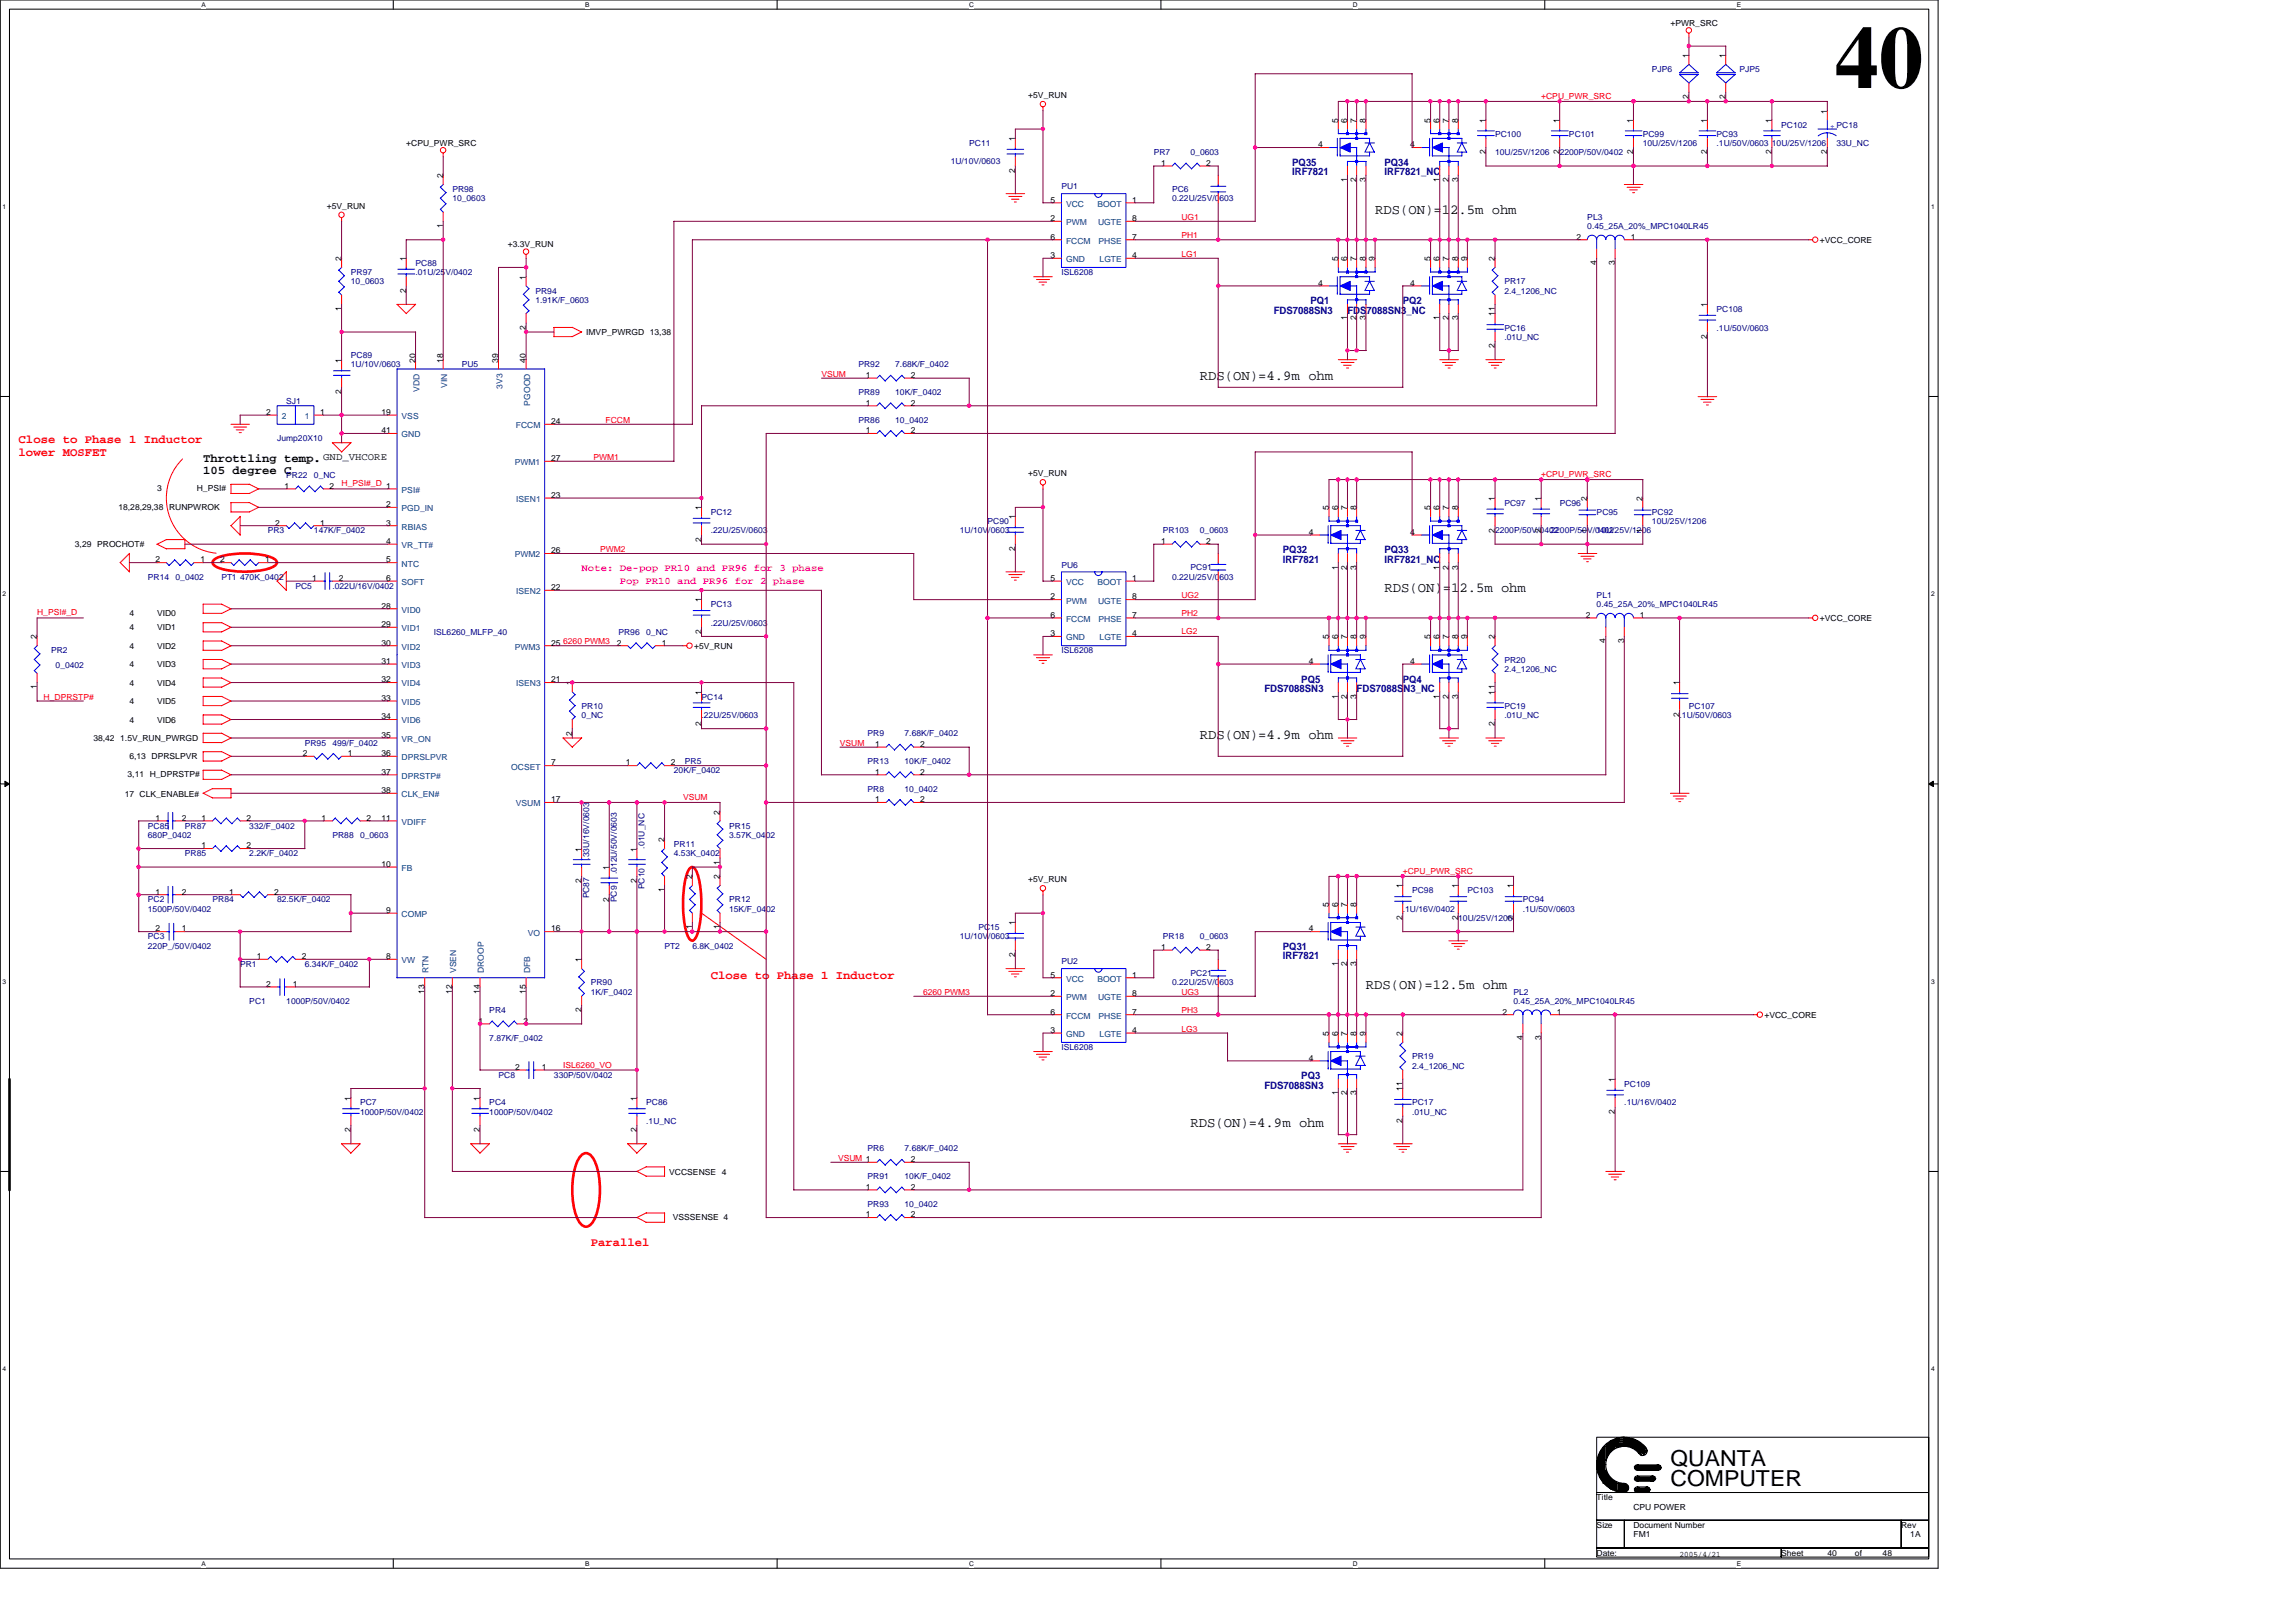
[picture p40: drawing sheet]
<svg xmlns="http://www.w3.org/2000/svg" width="297mm" height="210mm" viewBox="0 0 297 210" stroke-linecap="round" stroke-linejoin="round" font-family="sans-serif">
<defs><g id="words">
<text font-size="11.5" x="237.4" y="11.4">40</text>
<g font-size="2.9">
<text x="216.1" y="189.7">QUANTA</text>
<text x="216.1" y="192.3">COMPUTER</text>
</g>
<g font-size="1.8">
<text x="177.9" y="27.6">RDS(ON)=12.5m ohm</text>
<text x="155.2" y="49.1">RDS(ON)=4.9m ohm</text>
<text x="179.1" y="76.6">RDS(ON)=12.5m ohm</text>
<text x="155.2" y="95.7">RDS(ON)=4.9m ohm</text>
<text x="176.7" y="127.9">RDS(ON)=12.5m ohm</text>
<text x="154" y="145.8">RDS(ON)=4.9m ohm</text>
</g>
<g font-size="1.5" fill="#f00">
<text x="2.4" y="57.4">Close to Phase 1 Inductor</text>
<text x="2.4" y="59">lower MOSFET</text>
<text x="91.9" y="126.6">Close to Phase 1 Inductor</text>
<text x="76.4" y="161.2">Parallel</text>
</g>
<g font-size="1.5">
<text x="26.3" y="59.8">Throttling temp.</text>
<text x="26.3" y="61.4">105 degree C</text>
</g>
<g font-size="1.3" fill="#000080">
<text x="167.2" y="21.5">PQ35</text>
<text x="167.2" y="22.7">IRF7821</text>
<text x="179.1" y="21.5">PQ34</text>
<text x="179.1" y="22.7">IRF7821_NC</text>
<text x="164.8" y="40.6">FDS7088SN3</text>
<text x="169.5" y="39.4">PQ1</text>
<text x="174.3" y="40.6">FDS7088SN3_NC</text>
<text x="181.5" y="39.4">PQ2</text>
<text x="166" y="71.6">PQ32</text>
<text x="179.1" y="71.6">PQ33</text>
<text x="166" y="72.8">IRF7821</text>
<text x="179.1" y="72.8">IRF7821_NC</text>
<text x="163.6" y="89.5">FDS7088SN3</text>
<text x="168.4" y="88.3">PQ5</text>
<text x="175.5" y="89.5">FDS7088SN3_NC</text>
<text x="181.5" y="88.3">PQ4</text>
<text x="166" y="123">PQ31</text>
<text x="166" y="124.2">IRF7821</text>
<text x="163.6" y="140.9">FDS7088SN3</text>
<text x="168.4" y="139.7">PQ3</text>
</g>
<text font-size="1.3" x="41.8" y="59.5">GND_VHCORE</text>
<g font-size="1.3" fill="#f0f">
<text x="75.2" y="73.9">Note: De-pop PR10 and PR96 for 3 phase</text>
<text x="80.2" y="75.5">Pop PR10 and PR96 for 2 phase</text>
</g>
<g font-size="1.1">
<text x="216.1" y="3.4">+PWR_SRC</text>
<text x="218.5" y="7.5" transform="rotate(-90 218.5 7.5)">1</text>
<text x="223.2" y="7.5" transform="rotate(-90 223.2 7.5)">1</text>
<text x="133" y="12.7">+5V_RUN</text>
<text x="173.1" y="15.9" transform="rotate(-90 173.1 15.9)">5</text>
<text x="174.3" y="15.9" transform="rotate(-90 174.3 15.9)">6</text>
<text x="175.5" y="15.9" transform="rotate(-90 175.5 15.9)">7</text>
<text x="176.7" y="15.9" transform="rotate(-90 176.7 15.9)">8</text>
<text x="185.1" y="15.9" transform="rotate(-90 185.1 15.9)">5</text>
<text x="186.2" y="15.9" transform="rotate(-90 186.2 15.9)">6</text>
<text x="187.4" y="15.9" transform="rotate(-90 187.4 15.9)">7</text>
<text x="188.6" y="15.9" transform="rotate(-90 188.6 15.9)">8</text>
<text x="192.2" y="15.9" transform="rotate(-90 192.2 15.9)">1</text>
<text x="201.8" y="15.9" transform="rotate(-90 201.8 15.9)">1</text>
<text x="211.3" y="15.9" transform="rotate(-90 211.3 15.9)">1</text>
<text x="218.5" y="12.8" transform="rotate(-90 218.5 12.8)">2</text>
<text x="220.9" y="15.9" transform="rotate(-90 220.9 15.9)">1</text>
<text x="223.2" y="12.8" transform="rotate(-90 223.2 12.8)">2</text>
<text x="229.2" y="15.9" transform="rotate(-90 229.2 15.9)">1</text>
<text x="236.4" y="14.7" transform="rotate(-90 236.4 14.7)">1</text>
<text x="52.6" y="18.9">+CPU_PWR_SRC</text>
<text x="57.3" y="23.1" transform="rotate(-90 57.3 23.1)">2</text>
<text x="131.3" y="22.4" transform="rotate(-90 131.3 22.4)">2</text>
<text x="131.3" y="18.3" transform="rotate(-90 131.3 18.3)">1</text>
<text x="150.2" y="21.5">1</text>
<text x="156.1" y="21.5">2</text>
<text x="170.5" y="19.1">4</text>
<text x="174.3" y="23.6" transform="rotate(-90 174.3 23.6)">1</text>
<text x="175.5" y="23.6" transform="rotate(-90 175.5 23.6)">2</text>
<text x="176.7" y="23.6" transform="rotate(-90 176.7 23.6)">3</text>
<text x="182.5" y="19.1">4</text>
<text x="186.2" y="23.6" transform="rotate(-90 186.2 23.6)">1</text>
<text x="187.4" y="23.6" transform="rotate(-90 187.4 23.6)">2</text>
<text x="188.6" y="23.6" transform="rotate(-90 188.6 23.6)">3</text>
<text x="192.2" y="20" transform="rotate(-90 192.2 20)">2</text>
<text x="201.8" y="20" transform="rotate(-90 201.8 20)">2</text>
<text x="211.3" y="20" transform="rotate(-90 211.3 20)">2</text>
<text x="220.9" y="20" transform="rotate(-90 220.9 20)">2</text>
<text x="229.2" y="20" transform="rotate(-90 229.2 20)">2</text>
<text x="236.4" y="20" transform="rotate(-90 236.4 20)">2</text>
<text x="42.3" y="27">+5V_RUN</text>
<text x="57.3" y="29.5" transform="rotate(-90 57.3 29.5)">1</text>
<text x="135.9" y="28.6">2</text>
<text x="135.9" y="26.2">5</text>
<text x="146.5" y="26.2">1</text>
<text x="146.5" y="28.6">8</text>
<text x="44.2" y="33.8" transform="rotate(-90 44.2 33.8)">2</text>
<text x="52.5" y="33.8" transform="rotate(-90 52.5 33.8)">1</text>
<text x="65.7" y="32">+3.3V_RUN</text>
<text x="135.9" y="31">6</text>
<text x="135.9" y="33.4">3</text>
<text x="146.5" y="33.4">4</text>
<text x="146.5" y="31">7</text>
<text x="173.1" y="33.8" transform="rotate(-90 173.1 33.8)">5</text>
<text x="174.3" y="33.8" transform="rotate(-90 174.3 33.8)">6</text>
<text x="175.5" y="33.8" transform="rotate(-90 175.5 33.8)">7</text>
<text x="176.7" y="33.8" transform="rotate(-90 176.7 33.8)">8</text>
<text x="177.9" y="33.8" transform="rotate(-90 177.9 33.8)">9</text>
<text x="185.1" y="33.8" transform="rotate(-90 185.1 33.8)">5</text>
<text x="186.2" y="33.8" transform="rotate(-90 186.2 33.8)">6</text>
<text x="187.4" y="33.8" transform="rotate(-90 187.4 33.8)">7</text>
<text x="188.6" y="33.8" transform="rotate(-90 188.6 33.8)">8</text>
<text x="189.8" y="33.8" transform="rotate(-90 189.8 33.8)">9</text>
<text x="193.4" y="33.8" transform="rotate(-90 193.4 33.8)">2</text>
<text x="203.9" y="31">2</text>
<text x="206.5" y="34.3" transform="rotate(-90 206.5 34.3)">4</text>
<text x="208.9" y="34.3" transform="rotate(-90 208.9 34.3)">3</text>
<text x="211" y="31">1</text>
<text x="235.5" y="31.4">+VCC_CORE</text>
<text x="44.2" y="40.3" transform="rotate(-90 44.2 40.3)">1</text>
<text x="52.5" y="37.9" transform="rotate(-90 52.5 37.9)">2</text>
<text x="68" y="36.2" transform="rotate(-90 68 36.2)">1</text>
<text x="170.5" y="37">4</text>
<text x="174.3" y="41.5" transform="rotate(-90 174.3 41.5)">1</text>
<text x="175.5" y="41.5" transform="rotate(-90 175.5 41.5)">2</text>
<text x="176.7" y="41.5" transform="rotate(-90 176.7 41.5)">3</text>
<text x="182.5" y="37">4</text>
<text x="186.2" y="41.5" transform="rotate(-90 186.2 41.5)">1</text>
<text x="187.4" y="41.5" transform="rotate(-90 187.4 41.5)">2</text>
<text x="188.6" y="41.5" transform="rotate(-90 188.6 41.5)">3</text>
<text x="193.4" y="41" transform="rotate(-90 193.4 41)">11</text>
<text x="220.9" y="39.8" transform="rotate(-90 220.9 39.8)">1</text>
<text x="44.2" y="46.9" transform="rotate(-90 44.2 46.9)">1</text>
<text x="53.7" y="46.9" transform="rotate(-90 53.7 46.9)">20</text>
<text x="57.3" y="46.9" transform="rotate(-90 57.3 46.9)">18</text>
<text x="64.5" y="46.9" transform="rotate(-90 64.5 46.9)">39</text>
<text x="68" y="46.9" transform="rotate(-90 68 46.9)">40</text>
<text x="68" y="42.7" transform="rotate(-90 68 42.7)">2</text>
<text x="75.8" y="43.4">IMVP_PWRGD 13,38</text>
<text x="193.4" y="45" transform="rotate(-90 193.4 45)">2</text>
<text x="220.9" y="43.9" transform="rotate(-90 220.9 43.9)">2</text>
<text x="34.4" y="53.7">2</text>
<text x="41.4" y="53.7">1</text>
<text x="44.2" y="51" transform="rotate(-90 44.2 51)">2</text>
<text x="49.4" y="53.7">19</text>
<text x="112" y="48.9">1</text>
<text x="112" y="52.5">1</text>
<text x="117.9" y="48.9">2</text>
<text x="117.9" y="52.5">2</text>
<text x="49.4" y="56.1">41</text>
<text x="71.3" y="59.7">27</text>
<text x="71.3" y="54.9">24</text>
<text x="112" y="56.1">1</text>
<text x="117.9" y="56.1">2</text>
<text x="20.3" y="63.5">3</text>
<text x="25.5" y="63.5">H_PSI#</text>
<text x="36.8" y="63.2">1</text>
<text x="42.6" y="63.2">2</text>
<text x="49.9" y="63.2">1</text>
<text x="49.9" y="65.6">2</text>
<text x="71.3" y="64.4">23</text>
<text x="133" y="61.6">+5V_RUN</text>
<text x="193.4" y="64.8" transform="rotate(-90 193.4 64.8)">1</text>
<text x="199.4" y="64.8" transform="rotate(-90 199.4 64.8)">1</text>
<text x="205.3" y="64.8" transform="rotate(-90 205.3 64.8)">2</text>
<text x="212.5" y="64.8" transform="rotate(-90 212.5 64.8)">2</text>
<text x="9.7" y="70.8">3,29 PROCHOT#</text>
<text x="15.3" y="66">18,28,29,38 RUNPWROK</text>
<text x="35.6" y="68">2</text>
<text x="41.4" y="68">1</text>
<text x="49.9" y="70.4">4</text>
<text x="49.9" y="68">3</text>
<text x="71.3" y="71.6">26</text>
<text x="90.7" y="70.1" transform="rotate(-90 90.7 70.1)">2</text>
<text x="90.7" y="66" transform="rotate(-90 90.7 66)">1</text>
<text x="131.3" y="71.3" transform="rotate(-90 131.3 71.3)">2</text>
<text x="131.3" y="67.2" transform="rotate(-90 131.3 67.2)">1</text>
<text x="150.2" y="70.4">1</text>
<text x="156.1" y="70.4">2</text>
<text x="169.3" y="69.2">4</text>
<text x="171.9" y="66" transform="rotate(-90 171.9 66)">5</text>
<text x="173.1" y="66" transform="rotate(-90 173.1 66)">6</text>
<text x="174.3" y="66" transform="rotate(-90 174.3 66)">7</text>
<text x="175.5" y="66" transform="rotate(-90 175.5 66)">8</text>
<text x="182.5" y="69.2">4</text>
<text x="185.1" y="66" transform="rotate(-90 185.1 66)">5</text>
<text x="186.2" y="66" transform="rotate(-90 186.2 66)">6</text>
<text x="187.4" y="66" transform="rotate(-90 187.4 66)">7</text>
<text x="188.6" y="66" transform="rotate(-90 188.6 66)">8</text>
<text x="193.4" y="68.9" transform="rotate(-90 193.4 68.9)">2</text>
<text x="199.4" y="68.9" transform="rotate(-90 199.4 68.9)">2</text>
<text x="205.3" y="68.9" transform="rotate(-90 205.3 68.9)">1</text>
<text x="212.5" y="68.9" transform="rotate(-90 212.5 68.9)">1</text>
<text x="20.1" y="72.8">2</text>
<text x="25.9" y="72.8">1</text>
<text x="28.5" y="72.8">2</text>
<text x="34.3" y="72.8">1</text>
<text x="40.4" y="75.2">1</text>
<text x="43.8" y="75.2">2</text>
<text x="49.9" y="72.8">5</text>
<text x="49.9" y="75.2">6</text>
<text x="71.3" y="76.4">22</text>
<text x="90.7" y="78" transform="rotate(-90 90.7 78)">1</text>
<text x="135.9" y="77.6">2</text>
<text x="135.9" y="75.2">5</text>
<text x="146.5" y="75.2">1</text>
<text x="146.5" y="77.6">8</text>
<text x="173.1" y="73.7" transform="rotate(-90 173.1 73.7)">1</text>
<text x="174.3" y="73.7" transform="rotate(-90 174.3 73.7)">2</text>
<text x="175.5" y="73.7" transform="rotate(-90 175.5 73.7)">3</text>
<text x="186.2" y="73.7" transform="rotate(-90 186.2 73.7)">1</text>
<text x="187.4" y="73.7" transform="rotate(-90 187.4 73.7)">2</text>
<text x="188.6" y="73.7" transform="rotate(-90 188.6 73.7)">3</text>
<text x="4.8" y="82.7" transform="rotate(-90 4.8 82.7)">2</text>
<text x="16.7" y="79.8">4</text>
<text x="16.7" y="83.9">4</text>
<text x="16.7" y="81.6">4</text>
<text x="20.3" y="79.8">VID0</text>
<text x="20.3" y="83.9">VID2</text>
<text x="20.3" y="81.6">VID1</text>
<text x="49.4" y="83.5">30</text>
<text x="49.4" y="81.2">29</text>
<text x="49.4" y="78.8">28</text>
<text x="71.3" y="83.5">25</text>
<text x="79.8" y="83.5">2</text>
<text x="85.6" y="83.5">1</text>
<text x="89.8" y="83.9">+5V_RUN</text>
<text x="90.7" y="82" transform="rotate(-90 90.7 82)">2</text>
<text x="135.9" y="79.9">6</text>
<text x="135.9" y="82.3">3</text>
<text x="146.5" y="82.3">4</text>
<text x="146.5" y="79.9">7</text>
<text x="171.9" y="82.7" transform="rotate(-90 171.9 82.7)">5</text>
<text x="173.1" y="82.7" transform="rotate(-90 173.1 82.7)">6</text>
<text x="174.3" y="82.7" transform="rotate(-90 174.3 82.7)">7</text>
<text x="175.5" y="82.7" transform="rotate(-90 175.5 82.7)">8</text>
<text x="176.7" y="82.7" transform="rotate(-90 176.7 82.7)">9</text>
<text x="185.1" y="82.7" transform="rotate(-90 185.1 82.7)">5</text>
<text x="186.2" y="82.7" transform="rotate(-90 186.2 82.7)">6</text>
<text x="187.4" y="82.7" transform="rotate(-90 187.4 82.7)">7</text>
<text x="188.6" y="82.7" transform="rotate(-90 188.6 82.7)">8</text>
<text x="189.8" y="82.7" transform="rotate(-90 189.8 82.7)">9</text>
<text x="193.4" y="82.7" transform="rotate(-90 193.4 82.7)">2</text>
<text x="205.1" y="79.9">2</text>
<text x="207.7" y="83.2" transform="rotate(-90 207.7 83.2)">4</text>
<text x="210.1" y="83.2" transform="rotate(-90 210.1 83.2)">3</text>
<text x="212.2" y="79.9">1</text>
<text x="235.5" y="80.4">+VCC_CORE</text>
<text x="4.8" y="89.2" transform="rotate(-90 4.8 89.2)">1</text>
<text x="16.7" y="86.3">4</text>
<text x="16.7" y="88.7">4</text>
<text x="20.3" y="86.3">VID3</text>
<text x="20.3" y="88.7">VID4</text>
<text x="49.4" y="88.3">32</text>
<text x="49.4" y="85.9">31</text>
<text x="71.3" y="88.3">21</text>
<text x="74" y="88.7" transform="rotate(-90 74 88.7)">1</text>
<text x="90.7" y="89.9" transform="rotate(-90 90.7 89.9)">1</text>
<text x="169.3" y="85.9">4</text>
<text x="182.5" y="85.9">4</text>
<text x="193.4" y="89.9" transform="rotate(-90 193.4 89.9)">11</text>
<text x="217.3" y="88.7" transform="rotate(-90 217.3 88.7)">1</text>
<text x="12.1" y="95.9">38,42</text>
<text x="15.6" y="95.9">1.5V_RUN_PWRGD</text>
<text x="16.7" y="91.1">4</text>
<text x="16.7" y="93.5">4</text>
<text x="20.3" y="91.1">VID5</text>
<text x="20.3" y="93.5">VID6</text>
<text x="49.4" y="90.7">33</text>
<text x="49.4" y="95.5">35</text>
<text x="49.4" y="93.1">34</text>
<text x="74" y="95.2" transform="rotate(-90 74 95.2)">2</text>
<text x="90.7" y="94" transform="rotate(-90 90.7 94)">2</text>
<text x="173.1" y="90.4" transform="rotate(-90 173.1 90.4)">1</text>
<text x="174.3" y="90.4" transform="rotate(-90 174.3 90.4)">2</text>
<text x="175.5" y="90.4" transform="rotate(-90 175.5 90.4)">3</text>
<text x="186.2" y="90.4" transform="rotate(-90 186.2 90.4)">1</text>
<text x="187.4" y="90.4" transform="rotate(-90 187.4 90.4)">2</text>
<text x="188.6" y="90.4" transform="rotate(-90 188.6 90.4)">3</text>
<text x="193.4" y="94" transform="rotate(-90 193.4 94)">2</text>
<text x="217.3" y="92.8" transform="rotate(-90 217.3 92.8)">2</text>
<text x="16.5" y="100.5">3,11 H_DPRSTP#</text>
<text x="16.7" y="98.3">6,13 DPRSLPVR</text>
<text x="39.2" y="97.9">2</text>
<text x="45" y="97.9">1</text>
<text x="49.4" y="100.2">37</text>
<text x="49.4" y="97.9">36</text>
<text x="71.3" y="99.1">7</text>
<text x="81" y="99.1">1</text>
<text x="86.8" y="99.1">2</text>
<text x="113.2" y="96.7">1</text>
<text x="113.2" y="100.2">1</text>
<text x="119" y="96.7">2</text>
<text x="119" y="100.2">2</text>
<text x="16.1" y="103.2">17 CLK_ENABLE#</text>
<text x="20.1" y="106.2">1</text>
<text x="23.5" y="106.2">2</text>
<text x="26.1" y="106.2">1</text>
<text x="31.9" y="106.2">2</text>
<text x="41.6" y="106.2">1</text>
<text x="47.4" y="106.2">2</text>
<text x="49.4" y="102.6">38</text>
<text x="49.4" y="106.2">11</text>
<text x="71.3" y="103.8">17</text>
<text x="93.1" y="105.4" transform="rotate(-90 93.1 105.4)">2</text>
<text x="113.2" y="103.8">1</text>
<text x="119" y="103.8">2</text>
<text x="26.1" y="109.8">1</text>
<text x="31.9" y="109.8">2</text>
<text x="49.4" y="112.2">10</text>
<text x="75.2" y="110.2" transform="rotate(-90 75.2 110.2)">1</text>
<text x="78.8" y="112.6" transform="rotate(-90 78.8 112.6)">1</text>
<text x="82.4" y="110.2" transform="rotate(-90 82.4 110.2)">1</text>
<text x="86" y="109" transform="rotate(-90 86 109)">2</text>
<text x="89.6" y="113.8" transform="rotate(-90 89.6 113.8)">2</text>
<text x="93.1" y="113.8" transform="rotate(-90 93.1 113.8)">2</text>
<text x="93.1" y="111.9" transform="rotate(-90 93.1 111.9)">1</text>
<text x="20.1" y="115.8">1</text>
<text x="23.5" y="115.8">2</text>
<text x="29.7" y="115.8">1</text>
<text x="35.5" y="115.8">2</text>
<text x="49.9" y="118.2">9</text>
<text x="75.2" y="114.3" transform="rotate(-90 75.2 114.3)">2</text>
<text x="78.8" y="116.7" transform="rotate(-90 78.8 116.7)">2</text>
<text x="82.4" y="114.3" transform="rotate(-90 82.4 114.3)">2</text>
<text x="86" y="115.5" transform="rotate(-90 86 115.5)">1</text>
<text x="131.3" y="119.7" transform="rotate(-90 131.3 119.7)">1</text>
<text x="133" y="114.2">+5V_RUN</text>
<text x="171.9" y="117.3" transform="rotate(-90 171.9 117.3)">5</text>
<text x="173.1" y="117.3" transform="rotate(-90 173.1 117.3)">6</text>
<text x="174.3" y="117.3" transform="rotate(-90 174.3 117.3)">7</text>
<text x="175.5" y="117.3" transform="rotate(-90 175.5 117.3)">8</text>
<text x="181.5" y="119.1" transform="rotate(-90 181.5 119.1)">2</text>
<text x="181.5" y="115" transform="rotate(-90 181.5 115)">1</text>
<text x="188.6" y="119.1" transform="rotate(-90 188.6 119.1)">2</text>
<text x="188.6" y="115" transform="rotate(-90 188.6 115)">1</text>
<text x="195.8" y="119.1" transform="rotate(-90 195.8 119.1)">2</text>
<text x="195.8" y="115" transform="rotate(-90 195.8 115)">1</text>
<text x="20.1" y="120.5">2</text>
<text x="23.5" y="120.5">1</text>
<text x="33.2" y="124.1">1</text>
<text x="39" y="124.1">2</text>
<text x="49.9" y="124.1">8</text>
<text x="71.3" y="120.5">16</text>
<text x="75.2" y="124.5" transform="rotate(-90 75.2 124.5)">1</text>
<text x="89.6" y="120.2" transform="rotate(-90 89.6 120.2)">1</text>
<text x="93.1" y="120.2" transform="rotate(-90 93.1 120.2)">1</text>
<text x="131.3" y="123.8" transform="rotate(-90 131.3 123.8)">2</text>
<text x="150.2" y="122.9">1</text>
<text x="156.1" y="122.9">2</text>
<text x="169.3" y="120.5">4</text>
<text x="173.1" y="125" transform="rotate(-90 173.1 125)">1</text>
<text x="174.3" y="125" transform="rotate(-90 174.3 125)">2</text>
<text x="175.5" y="125" transform="rotate(-90 175.5 125)">3</text>
<text x="34.4" y="127.7">2</text>
<text x="37.9" y="127.7">1</text>
<text x="54.9" y="128.6" transform="rotate(-90 54.9 128.6)">13</text>
<text x="58.5" y="128.6" transform="rotate(-90 58.5 128.6)">12</text>
<text x="62.1" y="128.6" transform="rotate(-90 62.1 128.6)">14</text>
<text x="68" y="128.6" transform="rotate(-90 68 128.6)">15</text>
<text x="75.2" y="131" transform="rotate(-90 75.2 131)">2</text>
<text x="135.9" y="128.9">2</text>
<text x="135.9" y="126.5">5</text>
<text x="135.9" y="131.3">6</text>
<text x="146.5" y="126.5">1</text>
<text x="146.5" y="131.3">7</text>
<text x="146.5" y="128.9">8</text>
<text x="194.4" y="131.3">2</text>
<text x="201.4" y="131.3">1</text>
<text x="228.3" y="131.7">+VCC_CORE</text>
<text x="61.9" y="132.5">1</text>
<text x="67.7" y="132.5">2</text>
<text x="135.9" y="133.7">3</text>
<text x="146.5" y="133.7">4</text>
<text x="169.3" y="137.3">4</text>
<text x="171.9" y="134.1" transform="rotate(-90 171.9 134.1)">5</text>
<text x="173.1" y="134.1" transform="rotate(-90 173.1 134.1)">6</text>
<text x="174.3" y="134.1" transform="rotate(-90 174.3 134.1)">7</text>
<text x="175.5" y="134.1" transform="rotate(-90 175.5 134.1)">8</text>
<text x="176.7" y="134.1" transform="rotate(-90 176.7 134.1)">9</text>
<text x="181.5" y="134.1" transform="rotate(-90 181.5 134.1)">2</text>
<text x="197" y="134.6" transform="rotate(-90 197 134.6)">4</text>
<text x="199.4" y="134.6" transform="rotate(-90 199.4 134.6)">3</text>
<text x="45.4" y="142.4" transform="rotate(-90 45.4 142.4)">1</text>
<text x="62.1" y="142.4" transform="rotate(-90 62.1 142.4)">1</text>
<text x="66.7" y="138.5">2</text>
<text x="70.1" y="138.5">1</text>
<text x="82.4" y="142.4" transform="rotate(-90 82.4 142.4)">1</text>
<text x="173.1" y="141.7" transform="rotate(-90 173.1 141.7)">1</text>
<text x="174.3" y="141.7" transform="rotate(-90 174.3 141.7)">2</text>
<text x="175.5" y="141.7" transform="rotate(-90 175.5 141.7)">3</text>
<text x="181.5" y="141.2" transform="rotate(-90 181.5 141.2)">11</text>
<text x="208.9" y="140" transform="rotate(-90 208.9 140)">1</text>
<text x="45.4" y="146.5" transform="rotate(-90 45.4 146.5)">2</text>
<text x="62.1" y="146.5" transform="rotate(-90 62.1 146.5)">2</text>
<text x="82.4" y="146.5" transform="rotate(-90 82.4 146.5)">2</text>
<text x="181.5" y="145.3" transform="rotate(-90 181.5 145.3)">2</text>
<text x="208.9" y="144.1" transform="rotate(-90 208.9 144.1)">2</text>
<text x="86.6" y="152">VCCSENSE 4</text>
<text x="112" y="154">1</text>
<text x="117.9" y="154">2</text>
<text x="117.9" y="150.4">2</text>
<text x="87.1" y="157.9">VSSSENSE 4</text>
<text x="112" y="157.5">1</text>
<text x="117.9" y="157.5">2</text>
<text x="206.6" y="194.1">Title</text>
<text x="206.6" y="197.7">Size</text>
<text x="211.3" y="197.7">Document Number</text>
<text x="211.3" y="195.3">CPU POWER</text>
<text x="246" y="197.7">Rev</text>
<text x="206.6" y="201.3">Date:</text>
<text x="211.3" y="198.9">FM1</text>
<text x="217.3" y="201.4">2005/4/21</text>
<text x="230.4" y="201.3">Sheet</text>
<text x="236.4" y="201.3">40</text>
<text x="240" y="201.3">of</text>
<text x="243.6" y="201.3">48</text>
<text x="247.1" y="198.9">1A</text>
</g>
<g font-size="1.1" fill="#000080">
<text x="213.7" y="9.3">PJP6</text>
<text x="225.1" y="9.3">PJP5</text>
<text x="193.4" y="17.7">PC100</text>
<text x="203" y="17.7">PC101</text>
<text x="212.5" y="17.7">PC99</text>
<text x="222.1" y="17.7">PC93</text>
<text x="230.4" y="16.5">PC102</text>
<text x="123" y="21.3">1U/10V/0603</text>
<text x="125.4" y="18.9">PC11</text>
<text x="149.3" y="20.1">PR7</text>
<text x="154" y="20.1">0_0603</text>
<text x="193.4" y="20.1">10U/25V/1206</text>
<text x="201.8" y="20.1">2200P/50V/0402</text>
<text x="212.5" y="18.9">10U/25V/1206</text>
<text x="222.1" y="18.9">.1U/50V/0603</text>
<text x="229.2" y="18.9">10U/25V/1206</text>
<text x="237.6" y="18.9">33U_NC</text>
<text x="58.5" y="24.9">PR98</text>
<text x="58.5" y="26.1">10_0603</text>
<text x="137.3" y="24.5">PU1</text>
<text x="151.6" y="24.9">PC6</text>
<text x="151.6" y="26.1">0.22U/25V/0603</text>
<text x="205.4" y="28.4">PL3</text>
<text x="205.4" y="29.6">0.45_25A_20%_MPC1040LR45</text>
<text x="45.4" y="35.6">PR97</text>
<text x="53.8" y="34.4">PC88</text>
<text x="53.8" y="35.6">.01U/25V/0402</text>
<text x="137.3" y="35.6">ISL6208</text>
<text x="45.4" y="36.8">10_0603</text>
<text x="69.3" y="38">PR94</text>
<text x="69.3" y="39.2">1.91K/F_0603</text>
<text x="194.6" y="36.8">PR17</text>
<text x="194.6" y="38">2.4_1206_NC</text>
<text x="222.1" y="40.4">PC108</text>
<text x="45.4" y="46.4">PC89</text>
<text x="45.4" y="47.5">1U/10V/0603</text>
<text x="59.7" y="47.5">PU5</text>
<text x="111.1" y="47.5">PR92</text>
<text x="115.8" y="47.5">7.68K/F_0402</text>
<text x="194.6" y="42.8">PC16</text>
<text x="194.6" y="44">.01U_NC</text>
<text x="222.1" y="42.8">.1U/50V/0603</text>
<text x="37" y="52.3">SJ1</text>
<text x="111.1" y="51.1">PR89</text>
<text x="115.8" y="51.1">10K/F_0402</text>
<text x="35.9" y="57.1">Jump20X10</text>
<text x="111.1" y="54.7">PR86</text>
<text x="115.8" y="54.7">10_0402</text>
<text x="37" y="61.9">PR22</text>
<text x="40.6" y="61.9">0_NC</text>
<text x="194.6" y="65.4">PC97</text>
<text x="201.8" y="65.4">PC96</text>
<text x="34.6" y="69">PR3</text>
<text x="40.6" y="69">147K/F_0402</text>
<text x="91.9" y="66.7">PC12</text>
<text x="91.9" y="69">.22U/25V/0603</text>
<text x="124.2" y="69">1U/10V/0603</text>
<text x="127.8" y="67.8">PC90</text>
<text x="150.4" y="69">PR103</text>
<text x="155.2" y="69">0_0603</text>
<text x="193.4" y="69">2200P/50V/0402</text>
<text x="200.6" y="69">2200P/50V/0402</text>
<text x="206.6" y="66.7">PC95</text>
<text x="206.6" y="69">10U/25V/1206</text>
<text x="213.7" y="66.7">PC92</text>
<text x="213.7" y="67.8">10U/25V/1206</text>
<text x="19.1" y="75">PR14</text>
<text x="22.7" y="75">0_0402</text>
<text x="28.7" y="75">PT1 470K_0402</text>
<text x="38.2" y="76.2">PC5</text>
<text x="43" y="76.2">.022U/16V/0402</text>
<text x="137.3" y="73.4">PU6</text>
<text x="151.6" y="75">0.22U/25V/0603</text>
<text x="154" y="73.8">PC91</text>
<text x="206.6" y="77.4">PL1</text>
<text x="56.1" y="82.2">ISL6260_MLFP_40</text>
<text x="80" y="82.2">PR96</text>
<text x="83.6" y="82.2">0_NC</text>
<text x="91.9" y="78.6">PC13</text>
<text x="91.9" y="81">.22U/25V/0603</text>
<text x="206.6" y="78.6">0.45_25A_20%_MPC1040LR45</text>
<text x="6.6" y="84.6">PR2</text>
<text x="7.2" y="86.5">0_0402</text>
<text x="137.3" y="84.6">ISL6208</text>
<text x="194.6" y="85.7">PR20</text>
<text x="194.6" y="86.9">2.4_1206_NC</text>
<text x="75.2" y="91.7">PR10</text>
<text x="75.2" y="92.9">0_NC</text>
<text x="90.8" y="90.5">PC14</text>
<text x="90.8" y="92.9">.22U/25V/0603</text>
<text x="112.2" y="95.3">PR9</text>
<text x="117" y="95.3">7.68K/F_0402</text>
<text x="194.6" y="91.7">PC19</text>
<text x="194.6" y="92.9">.01U_NC</text>
<text x="217.3" y="92.9">.1U/50V/0603</text>
<text x="218.5" y="91.7">PC107</text>
<text x="39.4" y="96.5">PR95</text>
<text x="43" y="96.5">499/F_0402</text>
<text x="87.2" y="100.1">20K/F_0402</text>
<text x="88.6" y="98.9">PR5</text>
<text x="112.2" y="98.9">PR13</text>
<text x="117" y="98.9">10K/F_0402</text>
<text x="19.1" y="107.2">PC85</text>
<text x="23.9" y="107.2">PR87</text>
<text x="32.3" y="107.2">332/F_0402</text>
<text x="94.3" y="107.2">PR15</text>
<text x="112.2" y="102.5">PR8</text>
<text x="117" y="102.5">10_0402</text>
<text x="19.1" y="108.4">680P_0402</text>
<text x="23.9" y="110.8">PR85</text>
<text x="32.3" y="110.8">2.2K/F_0402</text>
<text x="43" y="108.4">PR88</text>
<text x="46.6" y="108.4">0_0603</text>
<text x="76.2" y="111.3" transform="rotate(-90 76.2 111.3)">.33U/16V/0603</text>
<text x="79.8" y="113.2" transform="rotate(-90 79.8 113.2)">.012U/50V/0603</text>
<text x="83.4" y="109.8" transform="rotate(-90 83.4 109.8)">.01U_NC</text>
<text x="87.2" y="109.6">PR11</text>
<text x="87.2" y="110.8">4.53K_0402</text>
<text x="94.3" y="108.4">3.57K_0402</text>
<text x="19.1" y="116.8">PC2</text>
<text x="19.1" y="118">1500P/50V/0402</text>
<text x="27.5" y="116.8">PR84</text>
<text x="35.9" y="116.8">82.5K/F_0402</text>
<text x="76.2" y="116.3" transform="rotate(-90 76.2 116.3)">PC87</text>
<text x="79.8" y="116.8" transform="rotate(-90 79.8 116.8)">PC9</text>
<text x="83.4" y="115.1" transform="rotate(-90 83.4 115.1)">PC10</text>
<text x="94.3" y="116.8">PR12</text>
<text x="94.3" y="118">15K/F_0402</text>
<text x="181.5" y="118">.1U/16V/0402</text>
<text x="182.7" y="115.6">PC98</text>
<text x="188.7" y="119.2">10U/25V/1206</text>
<text x="189.8" y="115.6">PC103</text>
<text x="197" y="116.8">PC94</text>
<text x="197" y="118">.1U/50V/0603</text>
<text x="19.1" y="121.6">PC3</text>
<text x="19.1" y="122.7">220P_/50V/0402</text>
<text x="31.1" y="125.1">PR1</text>
<text x="39.4" y="125.1">6.34K/F_0402</text>
<text x="86" y="122.7">PT2</text>
<text x="89.6" y="122.7">6.8K_0402</text>
<text x="124.2" y="121.6">1U/10V/0603</text>
<text x="126.6" y="120.4">PC15</text>
<text x="137.3" y="124.8">PU2</text>
<text x="150.4" y="121.6">PR18</text>
<text x="155.2" y="121.6">0_0603</text>
<text x="32.3" y="129.9">PC1</text>
<text x="37" y="129.9">1000P/50V/0402</text>
<text x="63.3" y="131.1">PR4</text>
<text x="76.4" y="127.5">PR90</text>
<text x="76.4" y="128.7">1K/F_0402</text>
<text x="151.6" y="127.5">0.22U/25V/0603</text>
<text x="154" y="126.3">PC21</text>
<text x="195.8" y="128.7">PL2</text>
<text x="195.8" y="129.9">0.45_25A_20%_MPC1040LR45</text>
<text x="63.3" y="134.7">7.87K/F_0402</text>
<text x="137.3" y="135.9">ISL6208</text>
<text x="182.7" y="137.1">PR19</text>
<text x="46.6" y="143">PC7</text>
<text x="63.3" y="143">PC4</text>
<text x="64.5" y="139.5">PC8</text>
<text x="71.7" y="139.5">330P/50V/0402</text>
<text x="83.6" y="143">PC86</text>
<text x="182.7" y="143">PC17</text>
<text x="182.7" y="138.3">2.4_1206_NC</text>
<text x="210.1" y="140.7">PC109</text>
<text x="210.1" y="143">.1U/16V/0402</text>
<text x="46.6" y="144.3">1000P/50V/0402</text>
<text x="63.3" y="144.3">1000P/50V/0402</text>
<text x="83.6" y="145.4">.1U_NC</text>
<text x="112.2" y="149">PR6</text>
<text x="117" y="149">7.68K/F_0402</text>
<text x="182.7" y="144.3">.01U_NC</text>
<text x="112.2" y="152.6">PR91</text>
<text x="117" y="152.6">10K/F_0402</text>
<text x="112.2" y="156.2">PR93</text>
<text x="117" y="156.2">10_0402</text>
</g>
<g font-size="1.1" fill="#f00">
<text x="199.4" y="12.8">+CPU_PWR_SRC</text>
<text x="152.8" y="28.4">UG1</text>
<text x="152.8" y="33.2">LG1</text>
<text x="152.8" y="30.8">PH1</text>
<text x="106.3" y="48.7">VSUM</text>
<text x="76.8" y="59.5">PWM1</text>
<text x="78.3" y="54.7">FCCM</text>
<text x="44.2" y="62.9">H_PSI#_D</text>
<text x="199.4" y="61.7">+CPU_PWR_SRC</text>
<text x="77.6" y="71.4">PWM2</text>
<text x="152.8" y="77.4">UG2</text>
<text x="4.8" y="79.7">H_PSI#_D</text>
<text x="72.9" y="83.4">6260 PWM3</text>
<text x="152.8" y="82">LG2</text>
<text x="152.8" y="79.8">PH2</text>
<text x="5.6" y="90.5">H_DPRSTP#</text>
<text x="108.7" y="96.5">VSUM</text>
<text x="88.4" y="103.5">VSUM</text>
<text x="181.5" y="113.1">+CPU_PWR_SRC</text>
<text x="119.4" y="128.7">6260 PWM3</text>
<text x="152.8" y="131.1">PH3</text>
<text x="152.8" y="128.7">UG3</text>
<text x="152.8" y="133.5">LG3</text>
<text x="72.9" y="138.2">ISL6260_VO</text>
<text x="108.4" y="150.2">VSUM 1</text>
</g>
<text font-size="1.1" fill="#00f" x="236.8" y="16.6">+ PC18</text>
<g font-size="1.1" fill="#004080">
<text x="137.9" y="29.1">PWM</text>
<text x="137.9" y="26.8">VCC</text>
<text x="142" y="26.8">BOOT</text>
<text x="142.1" y="29.1">UGTE</text>
<text x="137.9" y="31.5">FCCM</text>
<text x="137.9" y="33.9">GND</text>
<text x="142.1" y="31.5">PHSE</text>
<text x="142.3" y="33.9">LGTE</text>
<text x="54.3" y="50.7" transform="rotate(-90 54.3 50.7)">VDD</text>
<text x="57.8" y="50.2" transform="rotate(-90 57.8 50.2)">VIN</text>
<text x="65" y="50.3" transform="rotate(-90 65 50.3)">3V3</text>
<text x="68.6" y="52.5" transform="rotate(-90 68.6 52.5)">PGOOD</text>
<text x="36.4" y="54.2">2</text>
<text x="39.4" y="54.2">1</text>
<text x="52" y="54.2">VSS</text>
<text x="52" y="56.6">GND</text>
<text x="66.7" y="55.4">FCCM</text>
<text x="52" y="63.8">PSI#</text>
<text x="66.6" y="60.2">PWM1</text>
<text x="66.8" y="65">ISEN1</text>
<text x="52" y="70.9">VR_TT#</text>
<text x="52" y="68.5">RBIAS</text>
<text x="52" y="66.2">PGD_IN</text>
<text x="52" y="73.3">NTC</text>
<text x="52" y="75.7">SOFT</text>
<text x="66.6" y="72.1">PWM2</text>
<text x="66.8" y="76.9">ISEN2</text>
<text x="137.9" y="75.7">VCC</text>
<text x="142" y="75.7">BOOT</text>
<text x="52" y="81.7">VID1</text>
<text x="52" y="79.3">VID0</text>
<text x="137.9" y="78.1">PWM</text>
<text x="137.9" y="80.5">FCCM</text>
<text x="137.9" y="82.9">GND</text>
<text x="142.1" y="78.1">UGTE</text>
<text x="142.1" y="80.5">PHSE</text>
<text x="142.3" y="82.9">LGTE</text>
<text x="52" y="88.8">VID4</text>
<text x="52" y="86.4">VID3</text>
<text x="52" y="84.1">VID2</text>
<text x="66.6" y="84.1">PWM3</text>
<text x="66.8" y="88.8">ISEN3</text>
<text x="52" y="91.2">VID5</text>
<text x="52" y="93.6">VID6</text>
<text x="52" y="96">VR_ON</text>
<text x="52" y="100.8">DPRSTP#</text>
<text x="52" y="98.4">DPRSLPVR</text>
<text x="66.1" y="99.6">OCSET</text>
<text x="52" y="103.2">CLK_EN#</text>
<text x="52" y="106.7">VDIFF</text>
<text x="66.7" y="104.4">VSUM</text>
<text x="52" y="112.7">FB</text>
<text x="52" y="118.7">COMP</text>
<text x="52" y="124.7">VW</text>
<text x="55.5" y="125.9" transform="rotate(-90 55.5 125.9)">RTN</text>
<text x="59" y="125.9" transform="rotate(-90 59 125.9)">VSEN</text>
<text x="62.6" y="125.9" transform="rotate(-90 62.6 125.9)">DROOP</text>
<text x="68.3" y="121.1">VO</text>
<text x="68.6" y="125.9" transform="rotate(-90 68.6 125.9)">DFB</text>
<text x="137.9" y="129.4">PWM</text>
<text x="137.9" y="127">VCC</text>
<text x="137.9" y="131.8">FCCM</text>
<text x="142" y="127">BOOT</text>
<text x="142.1" y="129.4">UGTE</text>
<text x="142.1" y="131.8">PHSE</text>
<text x="137.9" y="134.2">GND</text>
<text x="142.3" y="134.2">LGTE</text>
</g>
<g font-size=".9">
<text x="26.1" y=".9">A</text>
<text x="75.7" y=".9">B</text>
<text x="125.4" y=".9">C</text>
<text x="175" y=".9">D</text>
<text x="224.7" y=".9">E</text>
<text x=".3" y="27">1</text>
<text x="249.8" y="27">1</text>
<text x=".3" y="77.1">2</text>
<text x="249.8" y="77.1">2</text>
<text x=".3" y="127.3">3</text>
<text x="249.8" y="127.3">3</text>
<text x=".3" y="177.4">4</text>
<text x="249.8" y="177.4">4</text>
<text x="26.1" y="202.6">A</text>
<text x="75.7" y="202.6">B</text>
<text x="125.4" y="202.6">C</text>
<text x="175" y="202.6">D</text>
<text x="224.7" y="202.6">E</text>
</g>
</g></defs>
<path d="M0 0h250.7v202.9h-250.7zM1.2 1.2h248.3v200.5h-248.3z" fill="none" stroke="#000" stroke-width=".13"/>
<g fill="#fff">
<path d="M26.1 .1h.5v1h-.5z"/>
<path d="M26.1 201.9h.5v.9h-.5z"/>
</g>
<path d="M50.9 0v1.2M50.9 201.7v1.2" fill="none" stroke="#000" stroke-width=".13"/>
<g fill="#fff">
<path d="M75.7 .1h.6v1h-.6z"/>
<path d="M75.7 201.9h.6v.9h-.6z"/>
</g>
<path d="M100.5 0v1.2M100.5 201.7v1.2" fill="none" stroke="#000" stroke-width=".13"/>
<g fill="#fff">
<path d="M125.4 .1h.6v1h-.6z"/>
<path d="M125.4 201.9h.6v.9h-.6z"/>
</g>
<path d="M150.2 0v1.2M150.2 201.7v1.2" fill="none" stroke="#000" stroke-width=".13"/>
<g fill="#fff">
<path d="M175 .1h.6v1h-.6z"/>
<path d="M175 201.9h.6v.9h-.6z"/>
</g>
<path d="M199.9 0v1.2M199.9 201.7v1.2" fill="none" stroke="#000" stroke-width=".13"/>
<g fill="#fff">
<path d="M224.7 .1h.6v1h-.6z"/>
<path d="M224.7 201.9h.6v.9h-.6z"/>
<path d="M.3 26.2h.5v1h-.5z"/>
<path d="M249.8 26.2h.5v1h-.5z"/>
<path d="M.3 76.4h.5v.9h-.5z"/>
<path d="M249.8 76.4h.5v.9h-.5z"/>
</g>
<path d="M0 51.3h1.2M249.5 51.3h1.2" fill="none" stroke="#000" stroke-width=".13"/>
<g fill="#fff">
<path d="M.3 126.5h.5v1h-.5z"/>
<path d="M249.8 126.5h.5v1h-.5z"/>
</g>
<path d="M0 101.5h1.2M249.5 101.5h1.2" fill="none" stroke="#000" stroke-width=".13"/>
<path d="M.6 101.1l.6 .4-.6 .3zM249.5 101.5l.6-.4v.7z" fill="#000" stroke="#000" stroke-width=".13"/>
<g fill="#fff">
<path d="M.3 176.7h.5v.9h-.5z"/>
<path d="M249.8 176.7h.5v.9h-.5z"/>
</g>
<g fill="none" stroke="#000" stroke-width=".13">
<path d="M0 151.6h1.2M249.5 151.6h1.2M206.6 186h42.9v7.1h-42.9zM206.6 193.1h42.9v3.6h-42.9zM206.6 196.7h3.5v3.6h-3.5zM206.8 188.4v2.4l-.1-.4v-1.7M206.9 188.1v3M206.9 191.1l.1 .2M206.9 188.1l-.1 .3M207.2 187.7v3.8M207.2 191.5l.1 .1M207.2 187.6l-.2 .3v3.3"/>
<path d="M207.4 187.4v4.6M207.4 187.4l-.1 .1v4.1M207.6 187.2v4.9M207.6 192.1h.2M207.7 187.2l-.2 .1v4.7M207.7 186.9v2.1M207.9 186.9v1.7M207.9 190.5v1.7M207.9 192.2l.1 .1M207.9 190.5l-.2-.2v1.8M207.9 188.6l-.2 .4M208 186.8v1.6l.1-.2"/>
<path d="M208 190.7v1.6M208 190.8l.1 .2M208 186.8l-.1 .1M208.1 186.7v1.6M208.1 191v1.4l.2 .2M208.2 186.6v1.4M208.2 191.1v1.5M208.2 191.1l.2 .2M208.3 186.6l-.2 .1M208.3 192.7h.2M208.3 186.4v1.5l-.1 .1M208.3 191.2v1.5"/>
<path d="M208.3 186.5h.2M208.5 186.5v1.3l.1-.2M208.5 191.3v1.4M208.5 191.4l.1 .1M208.6 191.5v1.3h.1v-1.2M208.6 186.4v1.3M208.7 186.4v1.2M208.7 191.6l.1 .1M208.7 186.3l-.1 .2M208.8 186.3v1.1l-.1 .1M208.8 191.7v1.1l.2 .1v-1.2l.1 .2M209 186.2v1.2"/>
<path d="M209 186.2l-.2 .2M209 187.2l.2 .1M209.1 191.8v1.1h.1v-1.1M209.1 186.2v1M209.2 187.2l.9-.2a2.48 2.48 0 0 1 2.2 1.4M209.2 187.1l.9-.2a2.61 2.61 0 0 1 2.4 1.5M209.2 187l.9-.2a2.75 2.75 0 0 1 2.4 1.3M209.2 186.9l.9-.2a2.84 2.84 0 0 1 2.6 1.6M209.2 186.7l.9-.1a3 3 0 0 1 2.7 1.7M209.2 186.6l.9-.1a3.1 3.1 0 0 1 2.7 1.5M209.2 186.5l.9-.1a3.2 3.2 0 0 1 2.9 1.6M209.2 186.2l.9-.1a3.5 3.5 0 0 1 3 1.6"/>
<path d="M209.2 192h.1v.9h.1M209.2 186.1v1.2M209.2 186.1l-.1 .1M209.3 186.3l.8-.1a3.3 3.3 0 0 1 2.9 1.7M209.3 193h.2M209.3 186.2v1M209.4 192h.2M209.4 191.9v1M209.5 192v1M209.7 192v1M209.7 191.9l-.4 1.1M209.8 191.9v1"/>
<path d="M209.8 192l.1 .2M209.8 192.9l-.1 .1M209.9 193h.1M209.9 192.2v.8M210.1 186l-1.1 .2M210.1 187.2l-.8 .1M210.1 196.7h35.9v3.6h-35.9zM210.1 193h.2M210.1 192.1v.9M210.2 192.1h-.2v.9M210.4 192.1v.9M210.4 192.1h-.1v.9"/>
<path d="M210.5 192.9l-.1 .1M210.6 192.3v.5M210.6 192.3l-.1-.1v.7M211.4 189.8h3.4M211.4 191.5h2.7M211.4 192.7h2M211.4 192.9h2M211.5 189.8v.1M211.5 192.7v.1h2l-.2 .1M211.5 189.9h3.4M211.5 191.4h2.7l-.1 .1M211.5 191.5l.2 .1"/>
<path d="M211.5 192.9l.2 .1M211.6 191.2h2.5M211.6 189.7h3.2M211.6 190l.1 .2M211.6 191.1h2.5M211.6 191.2l-.2 .2M211.6 192.6h1.8v.1M211.7 190.2h3.1M211.7 191.6h2.3M211.7 193h1.7M211.8 192.4h1.3M211.8 193.1h1.3"/>
<path d="M211.8 191.7h2.1M211.8 191h2.1M211.8 190.3h2.8M211.8 189.6h2.8M212 188a2.42 2.42 0 0 0-1.9-.8 2.37 2.37 0 0 0-2.4 2.3 2.4 2.4 0 0 0 2.4 2.5M212.9 187.3a3.6 3.6 0 0 0-2.8-1.3 3.6 3.6 0 0 0-3.5 3.5 3.6 3.6 0 0 0 3.5 3.6M214.1 191.1v.2M214.8 189.7v.1M214.9 189.9l-.1 .2-3.2-.1M246 196.7h3.5v3.6h-3.5zM206.6 200.3h23.8v1.2h-23.8zM230.4 200.3h19.1v1.2h-19.1z"/>
<circle cx="210.1" cy="192.5" r=".58"/>
<circle cx="211.8" cy="189.9" r=".35"/>
<circle cx="211.8" cy="192.8" r=".35"/>
<circle cx="211.8" cy="191.3" r=".35"/>
<circle cx="212.5" cy="187.8" r=".59"/>
<circle cx="213.1" cy="192.8" r=".35"/>
<circle cx="213.8" cy="191.3" r=".35"/>
<circle cx="214.6" cy="189.9" r=".35"/>
</g>
<path d="M1.2 139.7v14.3" fill="none" stroke="#000" stroke-width=".34"/>
<g fill="none" stroke="#f00" stroke-width=".13">
<path d="M57.3 19.8v.5M131.4 17.9v1.2M134.9 13.8v.5M170.7 19.1h1.2M173.1 15.5v1.2M174.3 15.5v1.2M175.5 15.5v1.2M176.7 15.5v1.2M182.7 19.1h1.2M185.1 15.5v1.2M186.3 15.5v1.2M187.4 15.5v1.2"/>
<path d="M188.7 15.5v1.2M192.2 15.5v1.2M192.2 17.9v1.2M201.8 15.5v1.2M201.8 17.9v1.2M211.3 15.5v1.2M211.3 17.9v1.2M218.5 4.3v.5M218.5 7.2v1.1M218.5 10.7v1.2M220.9 15.5v1.2M220.9 17.9v1.2"/>
<path d="M223.3 7.2v1.1M223.3 10.7v1.2M229.2 15.5v1.2M229.2 17.9v1.2M236.4 14.3v1.2M236.4 17.9v1.2M44.2 28.2v.5M44.2 33.4v1.2M44.2 38.2v1.2M52.6 33.4v1.2M52.6 35.8v1.2M53.8 39.4h-2.5l1.3 1.2"/>
<path d="M53.8 39.4l-1.2 1.2M57.3 22.7v1.2M57.3 27.5v1.1M68.1 32.9v.5M68.1 35.8v1.2M130.2 25.1h2.4M130.5 25.4h1.7M130.8 25.8h1M131.2 26.1h.3M131.4 20.3v1.2M133.7 35.8h2.4M134.1 36.2h1.7"/>
<path d="M134.4 36.5h1M134.8 36.9h.3M136.1 31h1.2M136.1 26.2h1.2M136.1 28.6h1.2M136.1 33.4h1.2M145.7 31h1.2M145.7 26.2h1.2M145.7 28.6h1.2M145.7 33.4h1.2M150.4 21.5h1.2M155.2 21.5h1.2"/>
<path d="M157.6 22.7v1.2M157.6 25.1v1.1M170.7 37h1.2M173.1 33.4v1.2M174.3 21.5v1.2M174.3 33.4v1.2M174.3 39.4v1.2M175.5 21.5v1.2M175.5 33.4v1.2M175.5 39.4v1.2M176.7 21.5v1.2M176.7 33.4v1.2"/>
<path d="M176.7 39.4v1.2M177.9 33.4v1.2M182.7 37h1.2M185.1 33.4v1.2M186.3 21.5v1.2M186.3 33.4v1.2M186.3 39.4v1.2M187.4 21.5v1.2M187.4 33.4v1.2M187.4 39.4v1.2M188.7 21.5v1.2M188.7 33.4v1.2"/>
<path d="M188.7 39.4v1.2M189.8 33.4v1.2M193.4 33.4v1.2M193.4 38.2v1.2M204.2 31h1.2M206.6 32.2v1.2M209 32.2v1.2M210.1 31h1.2M210.1 23.9h2.5M210.5 24.2h1.7M210.8 24.6h1M211.2 24.9h.3"/>
<path d="M220.9 39.4v1.2M234 31h.5M23.6 59.4a7.2 7.2 0 0 0-1.7 7.5 7.2 7.2 0 0 0 6.1 4.7M29.9 54.9h2.4M30.2 55.3h1.7M30.6 55.6h1M30.9 56h.3M34.6 53.7h1.3M40.6 53.7h1.2M43 57.3h2.4M43 57.3l1.2 1.2M44.2 46.5v1.3"/>
<path d="M44.2 48.9v1.2M45.4 57.3l-1.2 1.2M50.2 53.7h1.2M50.2 56.1h1.2M53.8 46.5v1.3M57.3 46.5v1.3M64.5 46.5v1.3M68.1 40.6v1.2M68.1 46.5v1.3M70.5 54.9h1.2M70.5 59.7h1.2M71.6 42.4h2.4"/>
<path d="M71.7 42.4v1.2h2.4M74 42.4l1.2 .6M75.3 42.9l-1.3 .7M112.2 56.1h1.3M112.2 48.9h1.3M112.2 52.5h1.3M117 56.1h1.2M117 48.9h1.2M117 52.5h1.2M173.1 46.5h2.4M173.5 46.9h1.7M173.8 47.3h1"/>
<path d="M174.2 47.6h.3M186.3 46.5h2.4M186.6 46.9h1.7M187 47.3h.9M187.3 47.6h.3M192.2 46.5h2.4M192.6 46.9h1.7M192.9 47.3h1M193.3 47.6h.3M193.4 40.6v1.2M193.4 43v1.2M219.7 51.3h2.4"/>
<path d="M220 51.7h1.7M220.4 52h1M220.8 52.4h.2M220.9 41.8v1.2M15.5 72.8l1.2 1.2M16.7 71.6v2.4M16.8 71.6l-1.2 1.2M20.3 72.8h1.2M20.3 70.4l1.2 .6M21.5 71h2.4M23.9 69.8h-2.4l-1.2 .6M23.9 69.8v1.2"/>
<path d="M25.1 72.8h1.2M26.3 79.4h2.4M26.3 78.2v1.2M26.3 78.2h2.4l1.2 .6M28.7 72.8h1.2M29.9 62.7h2.4M29.9 65h2.4M29.9 78.8l-1.2 .6M29.9 63.9h2.4M29.9 62.7v1.2M29.9 65v1.3M29.9 66.3h2.4"/>
<path d="M31.1 66.8v2.5l-1.2-1.3M31.1 66.8l-1.2 1.2M32.2 62.7l1.3 .6M32.2 65l1.3 .7M33.5 72.8h1.1M33.5 63.2l-1.2 .7M33.5 65.6l-1.2 .7M35.8 75.2l1.2 1.2M35.9 68h1.1M37 74v2.4M37 63.3h1.2M37.1 74l-1.2 1.2"/>
<path d="M40.6 75.2h1.2M40.6 68h1.2M41.8 63.3h1.2M43 75.2h1.2M50.2 72.8h1.2M50.2 63.3h1.2M50.2 78.8h1.2M50.2 75.2h1.2M50.2 70.4h1.2M50.2 68h1.2M50.2 65.7h1.2M70.5 71.6h1.2"/>
<path d="M70.5 76.4h1.2M70.5 64.5h1.2M90.8 65.7v1.1M90.8 68v1.2M90.8 77.6v1.2M90.8 80v1.2M130.2 74h2.4M130.5 74.4h1.7M130.8 74.7h1M131.2 75.1h.3M131.4 66.8v1.2M131.4 69.2v1.2"/>
<path d="M134.9 62.8v.5M136.1 80h1.2M136.1 75.2h1.2M136.1 77.6h1.2M145.7 80h1.2M145.7 75.2h1.2M145.7 77.6h1.2M150.4 70.4h1.2M155.2 70.4h1.2M157.6 71.6v1.2M157.6 74v1.2M169.5 69.2h1.2"/>
<path d="M171.9 65.7v1.1M173.1 65.7v1.1M173.1 71.6v1.2M174.3 65.7v1.1M174.3 71.6v1.2M175.5 65.7v1.1M175.5 71.6v1.2M182.7 69.2h1.2M185.1 65.7v1.1M186.3 65.7v1.1M186.3 71.6v1.2M187.4 65.7v1.1"/>
<path d="M187.4 71.6v1.2M188.7 65.7v1.1M188.7 71.6v1.2M193.4 64.5v1.2M193.4 66.8v1.2M199.4 64.5v1.2M199.4 66.8v1.2M204.2 71.6h2.4M204.5 72h1.7M204.9 72.3h.9M205.2 72.7h.3M205.4 80h1.2"/>
<path d="M205.4 64.5v1.2M205.4 66.8v1.2M211.3 80h1.2M212.5 64.5v1.2M212.5 66.8v1.2M234 80h.5M4.8 82.4v1.2M4.8 87.1v1.2M26.3 99.7h2.4M26.3 97.3h2.4M26.3 86.6h2.4M26.3 91.3h2.4"/>
<path d="M26.3 88.9h2.4M26.3 84.2h2.4M26.3 81.8h2.4M26.3 93.7h2.4M26.3 96.1h2.4M26.3 82.9v1.3M26.3 85.3v1.3M26.3 87.7v1.2M26.3 90.1v1.2M26.3 92.5v1.2M26.3 94.9v1.2M26.3 97.3v1.2"/>
<path d="M26.3 99.7v1.2M26.3 85.3h2.4l1.2 .7M26.3 90.1h2.4l1.2 .6M26.3 87.7h2.4l1.2 .6M26.3 83h2.4l1.2 .6M26.3 92.5h2.4l1.2 .6M26.3 94.9h2.4l1.2 .6M28.7 99.7l1.2 .6M28.7 97.3l1.2 .6M29.9 85.9l-1.2 .7M29.9 90.7l-1.2 .6M29.9 88.3l-1.2 .6"/>
<path d="M29.9 83.6l-1.2 .6M29.9 81.2l-1.2 .6M29.9 93.1l-1.2 .6M29.9 95.5l-1.2 .6M29.9 81.2l-1.2-.6h-2.4v1.2M29.9 97.9l-1.2 .6h-2.4M39.4 97.9h1.2M44.2 97.9h1.2M50.2 83.6h1.2M50.2 95.5h1.2M50.2 88.3h1.2M50.2 85.9h1.2"/>
<path d="M50.2 81.2h1.2M50.2 90.7h1.2M50.2 93.1h1.2M50.2 97.9h1.2M70.5 83.6h1.2M70.5 88.3h1.2M70.5 99.1h1.2M74 88.3v1.2M74 93.1v1.2M75.2 95.5h-2.4l1.3 1.2M75.3 95.5l-1.3 1.2M80 83.6h1.2"/>
<path d="M81.2 99.1h1.2M84.8 83.6h1.2M86 99.1h1.2M88.3 83.6h.6M90.8 89.5v1.2M90.8 91.9v1.2M113.5 96.7h1.1M118.2 96.7h1.2M133.7 84.8h2.4M134.1 85.1h1.7M134.4 85.5h1M134.8 85.8h.3"/>
<path d="M136.1 82.4h1.2M145.7 82.4h1.2M169.5 85.9h1.2M171.9 82.4v1.2M173.1 95.5h2.4M173.1 82.4v1.2M173.1 88.3v1.2M173.5 95.9h1.7M173.8 96.2h1M174.2 96.6h.3M174.3 82.4v1.2M174.3 88.3v1.2"/>
<path d="M175.5 82.4v1.2M175.5 88.3v1.2M176.7 82.4v1.2M182.7 85.9h1.2M185.1 82.4v1.2M186.3 95.5h2.4M186.3 82.4v1.2M186.3 88.3v1.2M186.6 95.9h1.7M187 96.2h.9M187.3 96.6h.3M187.4 82.4v1.2"/>
<path d="M187.4 88.3v1.2M188.7 82.4v1.2M188.7 88.3v1.2M189.8 82.4v1.2M192.2 95.5h2.4M192.6 95.9h1.7M192.9 96.2h1M193.3 96.6h.3M193.4 82.4v1.2M193.4 87.1v1.2M193.4 89.5v1.2M193.4 91.9v1.2"/>
<path d="M207.7 81.2v1.2M210.1 81.2v1.2M217.3 88.3v1.2M217.3 90.7v1.2M20.3 106.2h1.2M20.3 115.8h1.2M22.7 106.2h1.2M22.7 115.8h1.2M26.3 102.6l1.2 .7M26.3 106.2h1.2M26.3 109.8h1.2M27.5 103.3h2.4"/>
<path d="M27.5 102.1h2.4M27.5 102l-1.2 .7M29.9 115.8h1.2M29.9 102.1v1.2M29.9 100.2l-1.2 .7h-2.4M31.1 106.2h1.2M31.1 109.8h1.2M34.6 115.8h1.3M41.8 106.2h1.2M46.6 106.2h1.2M50.2 102.7h1.2M50.2 106.2h1.2"/>
<path d="M50.2 100.3h1.2M50.2 118.2h1.2M50.2 112.2h1.2M70.5 103.8h1.2M75.2 109.8v1.2M75.2 112.2v1.2M78.8 112.2v1.2M78.8 114.6v1.2M82.4 109.8v1.2M82.4 112.2v1.2M86 108.6v1.2M86 113.4v1.2"/>
<path d="M89.6 113.4v1.2M89.6 118.2v1.2M90.7 118.2l8.4 5.9M93.2 105.1v1.1M93.2 109.8v1.2M93.2 113.4v1.2M93.2 118.2v1.2M113.5 100.3h1.1M113.5 103.8h1.1M118.2 100.3h1.2M118.2 103.8h1.2M131.4 119.4v1.2"/>
<path d="M134.9 115.3v.5M171.9 117v1.2M173.1 117v1.2M174.3 117v1.2M175.5 117v1.2M181.5 114.6v1.2M181.5 117v1.2M188.7 114.6v1.2M188.7 117v1.2M195.8 114.6v1.2M195.8 117v1.2M216.1 102.7h2.4"/>
<path d="M216.5 103h1.7M216.8 103.4h1M217.2 103.7h.2M20.3 120.6h1.2M22.7 120.6h1.2M33.5 124.1h1.1M34.6 127.7h1.3M37 127.7h1.2M38.2 124.1h1.2M50.2 124.1h1.2M54.9 126.5v1.2M58.5 126.5v1.2"/>
<path d="M62.1 126.5v1.2M62.1 132.5h1.2M66.9 132.5h1.2M66.9 138.5h1.2M68.1 126.5v1.2M69.3 138.5h1.2M70.5 120.6h1.2M75.2 124.1v1.2M75.2 128.9v1.2M130.2 125.3h2.4M130.5 125.7h1.7M130.8 126h1"/>
<path d="M131.2 126.4h.3M131.4 121.8v1.2M133.7 136.1h2.4M134.1 136.4h1.7M134.4 136.8h1M134.8 137.2h.3M136.1 131.3h1.2M136.1 126.5h1.2M136.1 128.9h1.2M136.1 133.7h1.2M145.7 131.3h1.2M145.7 126.5h1.2"/>
<path d="M145.7 128.9h1.2M145.7 133.7h1.2M150.4 123h1.2M155.2 123h1.2M157.6 124.1v1.2M157.6 126.5v1.2M169.5 137.3h1.2M169.5 120.6h1.2M171.9 133.7v1.2M173.1 123v1.1M173.1 133.7v1.2M173.1 139.7v1.2"/>
<path d="M174.3 123v1.1M174.3 133.7v1.2M174.3 139.7v1.2M175.5 123v1.1M175.5 133.7v1.2M175.5 139.7v1.2M176.7 133.7v1.2M181.5 133.7v1.2M181.5 138.5v1.2M187.4 121.8h2.5M187.8 122.1h1.7M188.1 122.5h1"/>
<path d="M188.5 122.8h.3M194.6 131.3h1.2M197 132.5v1.2M199.4 132.5v1.2M200.6 131.3h1.2M209 139.7v1.2M226.8 131.3h.5M44.2 148l1.2 1.2M44.2 148h2.4M45.4 142v1.3M45.4 144.4v1.2M46.6 148l-1.2 1.2"/>
<path d="M60.9 148l1.2 1.2M60.9 148h2.4M62.1 142v1.3M62.1 144.4v1.2M63.3 148l-1.2 1.2M81.2 148l1.2 1.2M81.2 148h2.4M82.4 151.6l1.2 .6M82.4 157.5l1.2 .7M82.4 142v1.3M82.4 144.4v1.2M83.6 152.2h2.4"/>
<path d="M83.6 148l-1.2 1.2M83.6 151h2.4M83.6 157h2.4M83.6 151l-1.2 .6M83.6 157l-1.2 .6M86 151v1.2M86 157v1.2h-2.4M112.2 154h1.3M112.2 157.6h1.3M112.2 150.4h1.3M117 154h1.2M117 157.6h1.2"/>
<path d="M117 150.4h1.2M173.1 148h2.4M173.5 148.4h1.7M173.8 148.7h1M174.2 149.1h.3M180.3 148h2.4M180.7 148.4h1.6M181 148.7h1M181.4 149.1h.2M181.5 140.9v1.1M181.5 143.3v1.1M207.7 151.6h2.5"/>
<path d="M208.1 152h1.7M208.4 152.3h1M208.8 152.7h.3M209 142v1.3"/>
<circle cx="57.3" cy="19.4" r=".35"/>
<circle cx="134.9" cy="13.5" r=".35"/>
<circle cx="218.5" cy="3.9" r=".35"/>
<circle cx="44.2" cy="27.8" r=".35"/>
<circle cx="68.1" cy="32.6" r=".35"/>
<circle cx="234.8" cy="31" r=".34"/>
<circle cx="134.9" cy="62.4" r=".35"/>
<circle cx="234.8" cy="80" r=".34"/>
<circle cx="89.2" cy="83.6" r=".35"/>
<circle cx="134.9" cy="114.9" r=".35"/>
<circle cx="227.7" cy="131.3" r=".35"/>
</g>
<path d="M27.6 72.5a6.6 6.6 0 0 1 4.1-.9 6.6 6.6 0 0 1 4 .9l.1 .3a1.75 1.75 0 0 1-1.5 .9 11.2 11.2 0 0 1-6.4-.4l-.3-.2-.1-.3zM89.3 112.3l.3-.1a1.61 1.61 0 0 1 .8 1.4 15.5 15.5 0 0 1-.2 7.3l-.4 .7-.2 .1a1.6 1.6 0 0 1-.9-1.4 15.8 15.8 0 0 1 .2-7.3zM75.1 149.6a.84 .84 0 0 1 1.4 0 7.3 7.3 0 0 1 1.1 4.4 7.3 7.3 0 0 1-1.1 4.4 .84 .84 0 0 1-1.4 0 7.4 7.4 0 0 1-1.1-4.4 7.3 7.3 0 0 1 1.1-4.4z" fill="none" stroke="#f00" stroke-width=".34"/>
<g fill="none" stroke="#00f" stroke-width=".13">
<path d="M130.3 19.9h2.1M130.3 19.3h2.1M131.4 19.1v.2M131.4 19.9v.4M171.9 19.1h1.1M173 17.9v2.3M173.4 17.9v2.3h3.8v-.5M173.4 17.9h3.8M174.2 17.2h.3v.2h-.3v-.2M174.3 16.7v.6M174.7 19.1h.8v2.4M175.4 18h.3"/>
<path d="M175.5 16.7v1.2M175.6 17.4v-.2h-.2v.2h.3M175.6 17.8v.2M175.6 17.8h-.2v.2M176.6 18.5h1.2M176.7 16.7v.6h-3.6v-.6M176.7 19.7h1.1l-.6-1.2-.6 1.2M176.8 17.2v.2h-.2M176.8 17.2h-.2v.2M177.2 17.9v.6M183.9 19.1h1.1M185 17.9v2.3"/>
<path d="M185.1 16.7v.6h3.6M185.3 17.9v2.3M185.3 17.9h3.8M186.1 17.2h.3v.2M186.1 17.2v.2h.3M186.3 16.7v.6M186.6 19.1h.8v2.4M187.3 17.2h.3v.2h-.3zM187.4 16.7v1.2M187.6 17.8v.2h-.3M187.6 17.8h-.3v.2M188.5 18.5h1.3"/>
<path d="M188.7 16.7v.6M188.7 19.7h1.1l-.7-1.2-.6 1.2M188.8 17.2v.2h-.3M188.8 17.2h-.3v.2M189.1 17.9v.6M189.1 19.7v.5h-3.8M191.2 17.5h2.1M191.2 16.9h2.1M192.2 16.7v.3M192.2 17.5v.4M200.7 17.5h2.2M200.7 16.9h2.2"/>
<path d="M201.8 16.7v.3M201.8 17.5v.4M210.3 17.5h2.1M210.3 16.9h2.1M211.3 16.7v.3M211.3 17.5v.4M218.5 8.3l1.2 1.1M218.5 8.3l-1.2 1.1h2.4M219.7 9.6l-1.2 1.2-1.2-1.1h2.4M219.8 17.5h2.2M219.8 16.9h2.2M220.9 16.7v.3"/>
<path d="M220.9 17.5v.4M223.3 8.3l1.2 1.1M223.3 8.3l-1.2 1.1h2.4M224.5 9.7h-2.4l1.2 1.1M224.5 9.6l-1.2 1.1M228.2 17.5h2.1M228.2 16.9h2.1M229.2 16.7v.3M229.2 17.5v.4M235.2 16.7h2.4M236.4 15.5v1.2M236.4 17.2v.7"/>
<path d="M237.5 17.6a1.9 1.9 0 0 0-1.1-.4 1.81 1.81 0 0 0-1.2 .4M43.8 36.4l.8 .7M43.8 34.9l.8 .8-.8 .7M44.2 34.6l-.4 .4M44.6 37.1l-.8 .7 .4 .4M51.5 35.5h2.2M51.5 34.8h2.2M52.6 34.6v.3M52.6 35.4v.4M57 27.1l.3 .4M57 25.6l.7 .8M57 24.2l.7 .7"/>
<path d="M57.4 23.9l-.4 .3M57.7 26.4l-.7 .7M57.7 24.9l-.7 .8M67.7 38.1l.7 .7-.7 .7M67.7 39.5l.7 .7M68.1 37l.3 .4M68.4 37.4l-.7 .7M137.3 25.1h8.4v9.5h-8.4zM141.6 25a.48 .48 0 0 0 .5 .5 .48 .48 0 0 0 .5-.5M152 21.1l.7 .8M152 21.1l-.4 .4M153.4 21.1l.8 .8"/>
<path d="M153.5 21.1l-.8 .7M154.9 21.1l.4 .4M154.9 21.1l-.7 .7M156.6 24.8h2M156.7 24.1h1.9M157.6 23.9v.2M157.6 24.8v.3M171.9 37h1.1M173 35.8v2.3M173.1 34.6v.6M173.1 35.2h4.8M173.4 38.1h3.8"/>
<path d="M174.2 35.1h.3M174.2 35.1v.2M174.3 20.9v.6M174.3 34.6v.6M174.3 38.8v.6M174.3 20.9h2.4v.6M174.3 38.8h2.4v.6M174.5 35.1v.2h-.3M174.7 37h.8M175.4 35.3h.3M175.4 38.9h.3M175.4 21h.3"/>
<path d="M175.5 34.6v1.2M175.5 37v2.4M175.6 20.7v.3M175.6 35.1v.2M175.6 35.9v-.2h-.2v.2h.3M175.6 38.7v.2M175.6 20.8h-.2v.2M175.6 35.1h-.2v.2M175.6 38.7h-.2v.2M176.6 35.3h.2M176.6 35.1h.2M176.6 35.1v.2"/>
<path d="M176.6 36.4h1.2M176.7 34.6v.6M176.7 37.6h1.1M176.8 35.1v.2M177.2 35.8v.6M177.2 37.6v.5M177.2 36.4l-.6 1.2M177.2 36.4l.6 1.2M177.2 35.8h-3.8v2.3M177.9 34.6v.6M183.9 37h1.1M185 35.8v2.3"/>
<path d="M185.1 34.6v.6M185.3 38.1h3.8M186.1 35.1h.3M186.1 35.3h.3M186.1 35.1v.2M186.3 38.8h2.4M186.3 20.9v.6M186.3 34.6v.6M186.3 38.8v.6M186.3 20.9h2.4M186.4 35.1v.2M186.6 37h.9"/>
<path d="M187.3 35.7h.3v.2h-.3zM187.4 34.6v1.2M187.4 37v2.4M187.6 35.1h-.3v.2M187.6 35.1v.2h-.3M187.6 38.7h-.3v.2M187.6 38.7v.2h-.3M187.6 20.7v.3h-.3M187.6 20.8h-.3v.2M188.5 35.3h.3M188.5 35.1h.3M188.5 36.4h1.3"/>
<path d="M188.5 35.1v.2M188.7 37.6h1.1M188.7 20.9v.6M188.7 34.6v.6M188.7 38.8v.6M188.8 35.1v.2M189.1 35.8v.6M189.1 37.6v.5M189.1 36.4l-.6 1.2M189.1 36.4l.7 1.2M189.1 35.8h-3.8v2.3M189.8 34.6l.1 .6h-4.8"/>
<path d="M193 37.8l.4 .4M193 36.4l.8 .7M193 34.9l.8 .8M193.4 34.6l-.3 .4M193.8 37.1l-.7 .7M193.8 35.7l-.7 .7M205.4 31a.6 .6 0 0 1 .6-.6 .6 .6 0 0 1 .6 .6 .59 .59 0 0 1 .6-.6 .59 .59 0 0 1 .5 .6 .6 .6 0 0 1 .7-.6 .6 .6 0 0 1 .6 .6 .59 .59 0 0 1 .5-.6 .59 .59 0 0 1 .6 .6M206.6 31v1.2M209 31v1.2M35.9 52.5h2.3v2.4h-2.3zM38.2 52.5h2.4v2.4h-2.4zM43.1 48.6h2.2"/>
<path d="M43.1 48h2.2M44.2 47.8v.2M44.2 48.6v.3M68.4 40.2l-.4 .4M113.8 55.7l.7 .8M113.8 48.6l.7 .7M113.8 52.2l.7 .7M113.8 55.7l-.3 .4M113.8 48.6l-.3 .3M113.8 52.1l-.3 .4M115.2 55.7l.8 .8M115.2 48.6l.8 .7"/>
<path d="M115.2 52.2l.8 .7M115.2 55.7l-.7 .8M115.2 48.6l-.7 .7M115.2 52.1l-.7 .8M116.7 55.7l.3 .4M116.7 48.6l.3 .4M116.7 52.2l.3 .3M116.7 55.7l-.8 .8M116.7 48.6l-.8 .7M116.7 52.1l-.8 .8M192.4 42.6h2.1M192.4 42h2.1"/>
<path d="M193.4 41.8v.2M193.4 42.6v.4M219.8 41.4h2.2M219.8 40.8h2.2M220.9 40.6v.2M220.9 41.4v.4M21.5 72.8l.4 .4M22.6 72.4l.7 .8M22.6 72.5l-.7 .7M24 72.4l.7 .8M24 72.5l-.7 .7M25.1 72.8l-.4 .4"/>
<path d="M29.9 72.8l.3 .4M30.9 72.4l.8 .8M30.9 72.5l-.7 .7M32.4 72.4l.7 .8M32.4 72.5l-.8 .7M33.5 72.8l-.4 .4M38.1 67.6l.7 .8M38.1 67.7l-.7 .7-.4-.4M38.6 62.9l.7 .7M38.6 62.9l-.4 .4M40 62.9l.8 .7M40 62.9l-.7 .7"/>
<path d="M40.3 68.4l-.8-.8-.7 .8M40.6 68l-.4 .4M41.5 62.9l.3 .4M41.5 62.9l-.8 .7M41.8 75.2h.3M42.1 74.1v2.2M42.6 75.2h.4M42.6 74.1v2.2M89.7 79.6h2.2M89.7 79h2.2M89.7 67.7h2.2M89.7 67.1h2.2"/>
<path d="M90.8 66.8v.3M90.8 67.6v.4M90.8 78.8v.2M90.8 79.6v.4M130.3 68.9h2.1M130.3 68.3h2.1M131.4 68v.3M131.4 68.9v.3M137.3 74h8.4v9.6h-8.4zM141.6 74a.48 .48 0 0 0 .5 .5 .48 .48 0 0 0 .5-.5M152 70.1l.7 .7M152 70l-.4 .4"/>
<path d="M153.4 70.1l.8 .7M153.5 70l-.8 .8M154.9 70.1l.4 .3M154.9 70l-.7 .8M156.6 73.8h2M156.7 73h1.9M157.6 72.8v.3M157.6 73.7v.3M170.7 69.2h1.1M171.8 68v2.3M171.9 66.8v.7M172.1 70.3h3.9"/>
<path d="M173.1 66.8v.7M173.1 71v.6M173.1 71h2.4v.6M173.2 67.3v.3h-.2M173.2 67.3h-.2v.3M173.5 69.2h.8M174.2 70.9h.3v.2h-.3v-.2M174.2 67.3h.3M174.2 67.9h.3M174.2 67.3v.3M174.2 67.9v.3M174.3 66.8v1.3"/>
<path d="M174.3 69.2v2.4M174.5 67.3v.3h-.3M174.5 67.9v.3h-.3M175.4 69.8l.6-1.2 .6 1.2M175.4 67.3v.3h.2M175.4 67.3h.3M175.4 68.6h1.2M175.5 66.8v.6h-3.6M175.5 69.8h1.1M175.6 67.3v.3M176 68.7v-.7h-3.8v2.3M176 69.8v.5"/>
<path d="M183.9 69.2h1.1M185 68v2.3M185.1 67.4h3.6M185.1 66.8v.7M185.3 70.3h3.8M186.1 67.3h.3M186.1 67.6h.3M186.1 67.3v.3M186.3 71h2.4M186.3 66.8v.7M186.3 71v.6M186.4 67.3v.3"/>
<path d="M186.6 69.2h.9M187.3 70.9h.3v.2h-.3zM187.4 66.8v1.3M187.4 69.2v2.4M187.6 67.3h-.3v.3M187.6 67.3v.3h-.3M187.6 67.9v.3h-.3M187.6 67.9h-.3v.3M188.5 67.6h.3M188.5 69.8l.6-1.2 .7 1.2M188.5 67.3h.3M188.5 68.6h1.3"/>
<path d="M188.5 67.3v.3M188.7 69.8h1.1M188.7 66.8v.6M188.7 71v.6M188.8 67.3v.3M189.1 68v.7M189.1 69.8v.5M189.1 68h-3.8v2.3M192.4 66.5h2.1M192.4 65.9h2.1M193.4 65.7v.2M193.4 66.5v.3"/>
<path d="M198.3 66.5h2.2M198.3 65.9h2.2M199.4 65.7v.2M199.4 66.5v.3M204.3 66h2.1M204.3 66.6h2.1M205.4 65.7v.3M205.4 66.6v.2M206.6 79.9a.59 .59 0 0 1 .6-.5 .59 .59 0 0 1 .5 .5 .6 .6 0 0 1 .7-.5 .6 .6 0 0 1 .6 .5 .59 .59 0 0 1 .5-.5 .59 .59 0 0 1 .6 .5 .59 .59 0 0 1 .6-.5 .59 .59 0 0 1 .6 .5M207.7 79.9v1.3M210.1 79.9v1.3M211.4 66h2.2"/>
<path d="M211.4 66.6h2.2M212.5 65.7v.3M212.5 66.6v.2M4.4 85.3l.8 .8M4.4 83.9l.8 .7-.8 .7M4.8 83.5l-.4 .4M5.2 86l-.8 .8 .4 .3M40.6 97.9l.4 .3M41.7 97.5l.7 .7M41.7 97.5l-.7 .8M43.1 97.5l.7 .7M43.1 97.5l-.7 .8"/>
<path d="M44.2 97.9l-.4 .4M73.7 90.6l.7 .7M73.7 92l.7 .8M74 89.5l.4 .4M74.4 89.9l-.7 .7M74.4 91.3l-.7 .8M74.4 92.8l-.4 .3M81.2 83.5l.4 .4M82.3 83.2l.7 .7M82.3 83.2l-.7 .7M82.4 99.1l.4-.4 .7 .8M83.7 83.2l.7 .7"/>
<path d="M83.7 83.2l-.7 .7M84.2 98.7l-.7 .7M84.8 83.6l-.4 .3M85.6 98.7l.4 .4M85.6 98.7l-.7 .8-.7-.8M89.7 91.5h2.2M89.7 91h2.2M90.8 90.7v.3M90.8 91.5v.4M115 99.9l.7 .7M115 96.3l-.4 .4M115 99.9l-.4 .4"/>
<path d="M116.4 96.3l.8 .8 .7-.8 .3 .4M116.4 99.9l.8 .7M116.5 96.3l-.8 .8-.7-.8M116.5 99.9l-.8 .7M117.9 99.9l.3 .4M117.9 99.9l-.8 .7M170.7 85.9h1.1M171.8 84.8v2.2M171.9 83.6v.6M172.1 87h3.9M173.1 83.6v.6M173.1 87.7v.6"/>
<path d="M173.1 87.7h2.4v.6M173.2 84v.3h-.2M173.2 84h-.2v.3M173.5 85.9h.8M174.2 84.6h.3v.3h-.3M174.2 84h.3M174.2 87.6h.3M174.2 84v.3M174.2 84.6v.3M174.3 83.6v1.2M174.3 85.9v2.4M174.5 84v.3h-.3"/>
<path d="M174.5 87.6v.3h-.3v-.3M175.4 84v.3h.2M175.4 84h.3M175.4 85.3h1.2M175.5 83.5v.7M175.5 86.6h1.1M175.6 84v.3M176 85.4v-.6l-3.8-.1v2.3M176 86.6v.4M176 85.3l-.6 1.3M176 85.3l.6 1.3M176.7 83.5v.7h-4.8"/>
<path d="M183.9 85.9h1.1M185 84.8v2.2M185.1 83.6v.6M185.3 87h3.8M186.1 84h.3M186.1 84v.3M186.1 84.3h.3M186.3 83.6v.6M186.3 87.7v.6M186.3 87.7h2.4M186.4 84v.3M186.6 85.9h.9"/>
<path d="M187.3 84.9h.3v-.3h-.3v.3M187.4 83.6v1.2M187.4 85.9v2.4M187.6 84v.3h-.3M187.6 87.6v.3h-.3v-.3h.3M187.6 84h-.3v.3M188.5 84.3h.3M188.5 84v.3M188.5 84h.3M188.5 85.3h1.3M188.7 83.5v.7M188.7 87.7v.6"/>
<path d="M188.7 86.6h1.1M188.8 84v.3M189.1 84.8v.6M189.1 86.6v.4M189.1 85.3l-.6 1.3M189.1 85.3l.7 1.3M189.1 84.8l-3.8-.1v2.3M189.8 83.5v.7h-4.7M192.4 91.5h2.1M192.4 91h2.1M193 86.8l.4 .3M193 85.3l.8 .8"/>
<path d="M193 83.9l.8 .7M193.4 90.7v.3M193.4 91.5v.4M193.4 83.5l-.3 .4M193.8 86l-.7 .8M193.8 84.6l-.7 .7M216.2 90.4h2.2M216.2 89.8h2.2M217.3 89.5v.3M217.3 90.3v.4M21.5 106.2h.3M21.5 115.8h.3"/>
<path d="M21.8 105.1v2.2M21.8 114.7v2.2M21.9 119.5v2.2M22.3 106.2h.4M22.3 115.8h.4M22.3 105.1v2.2M22.3 114.7v2.2M22.5 119.5v2.2M27.9 105.9l.7 .7M27.9 109.5l.7 .7M27.9 105.9l-.4 .3M27.9 109.4l-.4 .4"/>
<path d="M29.3 105.9l.7 .7M29.3 109.5l.7 .7M29.3 105.9l-.7 .7M29.3 109.4l-.7 .8M30.7 105.9l.4 .4M30.7 109.5l.4 .3M30.7 105.9l-.7 .7M30.7 109.4l-.7 .8M31.1 115.8l.4 .4M32.1 115.4l.8 .8M32.2 115.4l-.8 .7M33.6 115.4l.7 .8"/>
<path d="M33.6 115.4l-.7 .7M34.7 115.8l-.4 .3M43.4 105.9l.7 .7M43.4 105.9l-.4 .3M44.8 105.9l.7 .7M44.8 105.9l-.7 .7M46.2 105.9l.4 .4M46.2 105.9l-.7 .7M74.2 111.8h2.1M74.2 111.3h2.1M75.2 111v.3M75.2 111.8v.4"/>
<path d="M77.7 114.2h2.2M77.7 113.6h2.2M78.8 113.4v.3M78.8 114.2v.4M81.3 111.8h2.2M81.3 111.3h2.2M82.4 111v.3M82.4 111.8v.4M85.6 113l.4 .4M85.6 111.6l.7 .7M85.6 110.2l.7 .7M86 109.8l-.4 .4"/>
<path d="M86.4 112.3l-.8 .8M86.4 110.9l-.8 .7M89.2 117.8l.4 .4M89.2 116.4l.8 .7-.8 .7M89.6 114.6l-.4 .3 .7 .8M90 115.7l-.8 .7M92.8 109.4l.4 .4M92.8 108l.7 .8M92.8 106.6l.7 .7M92.8 117.8l.4 .4M92.8 116.4l.7 .7M92.8 114.9l.7 .8"/>
<path d="M93.2 106.2l-.4 .4M93.2 114.6l-.4 .4M93.5 108.7l-.7 .8M93.5 107.3l-.7 .7M93.5 117.1l-.7 .7M93.5 115.7l-.7 .7M115 103.5l-.4 .3M116.5 103.5l-.8 .7-.7-.7M117.9 103.5l.3 .4M117.9 103.5l-.7 .7-.8-.7M171.8 119.4v2.3M171.9 118.2v.6"/>
<path d="M172.2 119.4v2.3M172.2 119.4h3.8v.6M173.1 118.2v.6M173.2 118.6v.3h-.2M173.2 118.7h-.2v.2M174.2 118.7h.3M174.2 119.3h.3M174.2 118.7v.2M174.2 119.3v.2M174.3 118.2v1.2M174.5 118.6v.3h-.3M174.5 119.2v.3h-.3"/>
<path d="M175.4 118.6v.3h.2M175.4 118.7h.3M175.4 120h1.2M175.5 118.2v.6h-3.6M175.6 118.7v.2M180.4 116.6h2.2M180.4 116h2.2M181.5 115.8v.3M181.5 116.6v.4M187.6 116.6h2.2M187.6 116h2.2M188.7 115.8v.3"/>
<path d="M188.7 116.6v.4M194.7 116.6h2.2M194.7 116h2.2M195.8 115.8v.3M195.8 116.6v.4M21.5 120.6h.4M22.5 120.6h.2M35 123.8l.7 .7M35 123.8l-.4 .3M35.9 127.7h.3M36.2 126.7v2.1M36.4 123.8l.8 .7"/>
<path d="M36.5 123.8l-.8 .7M36.8 127.7h.2M36.8 126.7v2.1M38.2 124.2l-.3-.4-.7 .7M63.7 132.1l.7 .8M63.7 132.1l-.4 .4M65.1 132.1l.7 .8M65.1 132.1l-.7 .8M66.5 132.1l.4 .4M66.5 132.1l-.7 .8M68.1 138.5h.3M68.4 137.4v2.2"/>
<path d="M69 138.5h.3M69 137.4v2.2M70.5 126.5h-19.1v-78.8l19.1 .1v78.8M74.9 126.4l.7 .7-.7 .8 .7 .7M75.2 125.3l.4 .4-.7 .7M75.6 128.6l-.4 .3M130.3 121.4h2.1M130.3 120.8h2.1M131.4 120.6v.2M131.4 121.4v.4M137.3 125.3h8.4v9.6h-8.4zM141.6 125.3a.48 .48 0 0 0 .5 .5 .48 .48 0 0 0 .5-.5"/>
<path d="M152 122.6l-.4 .4M153.4 122.6l.8 .7M153.5 122.6l-.8 .7-.7-.7M154.9 122.6l.4 .4M154.9 122.6l-.7 .7M156.6 126.3h2M156.7 125.6h1.9M157.6 125.3v.3M157.6 126.3v.2M170.7 137.3h1.1M170.7 120.6h1.1M171.8 136.1v2.3"/>
<path d="M171.9 134.9v.6M172.1 138.3h3.9M172.1 121.6h3.9M173 135.6h.2v-.2h-.2v.2M173.1 123v-.7l2.4 .1v.6M173.1 134.9v.6M173.1 139v.7M173.1 139.1h2.4v.6M173.5 137.3h.8M173.5 120.6h.8M174.2 135.4h.3v.2h-.3M174.2 122.2h.3v.3h-.3v-.3"/>
<path d="M174.2 139l.3-.1v.3h-.3v-.2M174.2 136h.3M174.2 135.4v.2M174.2 136v.2M174.3 120.5v2.5M174.3 134.9v1.2M174.3 137.3v2.4M174.5 136v.2h-.3M175.4 121.2l.6-1.2 .6 1.2M175.4 136.7h1.2M175.5 134.9v.6M175.5 137.9h1.1"/>
<path d="M175.5 121.2h1.1M175.6 135.4v.2M175.7 135.4h-.3v.2h.2M176 136.7v-.6h-3.8v2.3M176 121.2v.5M176 137.9v.5M176 136.7l-.6 1.2M176 136.7l.6 1.2M176.7 134.9v.6h-4.8M181.1 138.1l.4 .4M181.1 136.7l.7 .7M181.1 135.2l.7 .8"/>
<path d="M181.5 134.9l-.4 .4M181.9 137.4l-.8 .7M181.9 136l-.8 .7M195.8 131.3a.6 .6 0 0 1 .6-.6 .6 .6 0 0 1 .6 .6 .59 .59 0 0 1 .6-.6 .59 .59 0 0 1 .6 .6 .59 .59 0 0 1 .6-.6 .59 .59 0 0 1 .6 .6 .6 .6 0 0 1 .6-.6 .6 .6 0 0 1 .6 .6M197 131.3v1.2M199.4 131.3v1.2M44.3 144.1h2.2M44.3 143.5h2.2M45.4 143.3v.2M45.4 144.1v.3M61 144.1h2.2M61 143.5h2.2"/>
<path d="M62.1 143.3v.2M62.1 144.1v.3M81.3 144.1h2.2M81.3 143.5h2.2M82.4 143.3v.2M82.4 144.1v.3M113.5 150.4l.3-.4 .7 .8M113.8 153.6l.7 .8M113.8 157.2l.7 .7M113.8 153.6l-.3 .4M113.8 157.2l-.3 .4M114.5 150.8l.7-.8 .8 .8"/>
<path d="M115.2 153.6l.8 .8M115.2 157.2l.8 .7M115.2 153.6l-.7 .7M115.2 157.2l-.7 .7M116.7 153.6l.3 .4M116.7 157.2l.3 .4M116.7 150.1l.3 .3M116.7 153.6l-.8 .7M116.7 157.2l-.8 .7M116.7 150l-.8 .8M180.4 142.9h2.2M180.4 142.3h2.2"/>
<path d="M181.5 142v.3M181.5 142.9v.4M207.9 141.7h2.1M207.9 141.1h2.1M209 140.9v.2M209 141.7v.3"/>
</g>
<g fill="#00f" stroke="#00f" stroke-width=".13">
<path d="M172.2 137.3l1.3-.6v1.2z" fill-rule="evenodd"/>
<path d="M173.4 37l1.3-.6v1.2z" fill-rule="evenodd"/>
<path d="M172.2 69.2l1.3-.6v1.2z" fill-rule="evenodd"/>
<path d="M185.3 37l1.3-.6v1.2z" fill-rule="evenodd"/>
<path d="M173.4 19.1l1.3-.6v1.2z" fill-rule="evenodd"/>
<path d="M172.2 85.9l1.3-.6v1.3z" fill-rule="evenodd"/>
<path d="M185.3 85.9l1.3-.6v1.3z" fill-rule="evenodd"/>
<path d="M185.3 19.1l1.3-.6v1.2z" fill-rule="evenodd"/>
<path d="M185.3 69.2l1.3-.6v1.2z" fill-rule="evenodd"/>
<path d="M172.2 120.6l1.3-.6v1.2z" fill-rule="evenodd"/>
</g>
<g fill="none" stroke="#800040" stroke-width=".13">
<path d="M134.9 14.3v11.9h1.2M135 16.7h-3.6v1.2M162.4 9.5v19.2M162.4 19.1h8.4M162.4 9.5h20.3M174.3 13.1v2.4M175.5 13.1v2.4M176.7 13.1v2.4M182.7 9.5v9.6M185.1 13.1v2.4M186.3 13.1v2.4M187.4 13.1v2.4"/>
<path d="M188.7 13.1v2.4M192.2 13.1v2.4M192.2 19.1v2.4M201.8 13.1v2.4M201.8 19.1v2.4M211.3 13.1v2.4M211.3 19.1v4.8M218.5 6h4.8M218.5 4.8v2.4M218.5 11.9v1.2M220.9 13.1v2.4M220.9 19.1v2.4"/>
<path d="M223.3 6v1.2M223.3 11.9v1.2M229.2 13.1v2.4M229.2 19.1v2.4M236.4 13.1v1.2M236.4 19.1v2.4M236.4 13.1h-63.3v2.4M44.2 28.6v4.8M44.2 39.4v7.2M52.6 37v2.4M57.3 20.3v2.4M57.3 28.6v18"/>
<path d="M57.4 31h-4.8v2.4M68.1 33.4v2.4M68.1 34.6h-3.6v12M127.8 31v100.3M131.4 21.5v3.6M136.1 28.6h-48.9v31.1h-15.5M136.1 33.4h-1.2v2.4M136.1 31h-46.5v23.9M146.9 26.2h2.4M146.9 28.6h15.5M146.9 33.4h10.7M146.9 31h57.3"/>
<path d="M150.5 21.5h-1.2v4.8M156.4 21.5h1.2M157.6 21.5v1.2M157.6 26.2v4.9M157.6 33.4v16.7h23.9M157.6 37h13.2M173.1 31v2.4M174.3 22.7v10.7M175.5 22.7v10.7M176.7 22.7v10.7M177.9 31v2.4M182.7 37h-1.2v13.1"/>
<path d="M185.1 31v2.4M186.3 22.7v10.7M187.4 22.7v10.7M188.7 22.7v10.7M189.8 31v2.4M192.2 21.5h44.2M193.4 31v2.4M193.4 39.4v1.2M206.6 33.4v19.1h-88.4M209 33.4v22.7M211.3 31h22.7M220.9 31v8.4"/>
<path d="M31 53.7h3.6M31.1 53.7v1.2M41.8 53.7h8.4M44.2 50.1v7.2M44.2 43h9.6M44.2 56.1h6M53.8 43v3.6M68.1 41.8v4.8M68.1 43h3.6M71.7 54.9h17.9M106.3 48.9h6M112.3 52.5h-21.5v13.2"/>
<path d="M112.3 56.1h-13.2v101.5h13.2M118.2 56.1h90.8M118.2 48.9h7.2v3.6M174.3 40.6v6M174.3 45.4h2.4M175.5 40.6v4.8M176.7 40.6v4.8M182.7 58.5v10.8M182.7 58.5h-20.3v19.1M186.3 40.6v4.8M186.3 45.4h2.4M187.4 40.6v6"/>
<path d="M188.7 40.6v4.8M193.4 44.2v2.4M220.9 43v8.4M10.8 80h-6v2.4M16.7 72.8h3.6M23.9 70.4h26.3M26.3 72.8h2.4M29.9 78.8h20.3M31.1 68h4.8M33.4 65.7h16.8M33.5 63.3h3.6M34.6 72.8h15.6"/>
<path d="M37 75.2h3.6M41.8 68h8.4M43 63.3h7.2M44.2 75.2h6M71.7 71.6h46.5M71.7 76.4h34.6M71.7 64.5h19.1M90.8 70.4h8.3M90.8 69.2v1.2M90.8 76.4v1.2M106.3 76.4v23.9M118.2 77.6h17.9"/>
<path d="M118.2 71.6v6M127.8 80h8.3M131.4 70.4v3.6M134.9 75.2h1.2M134.9 63.3v11.9M135 65.7h-3.6v1.2M146.9 75.2h2.4M146.9 80h58.5M146.9 77.6h15.5M150.5 70.4h-1.2v4.8M156.4 70.4h1.2M157.6 70.4v1.2"/>
<path d="M157.6 75.2v4.8M162.4 69.2h7.2M171.9 80v2.4M173.1 62.1v3.6M173.1 72.8v9.6M174.3 62.1v3.6M174.3 72.8v9.6M175.5 62.1v3.6M175.5 72.8v9.6M176.7 79.9v2.5M185.1 62v3.7M185.1 80v2.4"/>
<path d="M186.3 62v3.7M186.3 72.8v9.6M187.4 62v3.7M187.4 72.8v9.6M188.7 62v3.7M188.7 72.8v9.6M189.8 79.9v2.5M193.4 70.4h19.2M193.4 62.1v2.4M193.4 68v2.4M193.4 80v2.4M199.4 62.1v2.4"/>
<path d="M199.4 68v2.4M205.4 62.1v2.4M205.4 68v3.6M212.5 80h21.5M212.5 62.1v2.4M212.5 68v2.4M212.6 62.1h-40.7v3.6M217.3 80v8.3M4.8 90.7h6M4.8 88.3v2.4M29.9 97.9h9.5M29.9 83.6h20.3"/>
<path d="M29.9 88.3h20.3M29.9 93.1h20.3M29.9 85.9h20.3M29.9 81.2h20.3M29.9 90.7h20.3M29.9 95.5h20.3M45.4 97.9h4.8M71.7 99.1h9.5M71.7 83.6h8.3M71.7 88.3h31M74 94.3v1.2M86 83.6h2.4"/>
<path d="M87.2 99.1h11.9M90.8 82.4h8.3M90.8 81.2v1.2M90.8 88.3v1.3M90.8 93.1v1.2h8.3M102.7 88.3v65.7M108.7 96.7h4.8M119.4 96.7h6v3.6M136.1 82.4h-1.2v2.4M146.9 82.4h10.7M157.6 85.9h12M157.6 97.9h23.9"/>
<path d="M157.6 82.4v15.5M173.1 89.5v3.6M173.1 93.1h2.4M174.3 89.5v6M175.5 89.5v3.6M182.7 85.9h-1.2v12M186.3 89.5v4.8h2.4M187.4 89.5v6M188.7 89.5v4.8M193.4 88.3v1.3M193.4 93.1v2.4M207.7 82.4v17.9"/>
<path d="M210.1 82.4v21.5M217.3 91.9v10.8M17.9 115.8h2.4M17.9 109.8h8.4M17.9 112.2h32.3M20.3 106.2h-2.4v14.4h2.4M23.9 106.2h2.4M23.9 115.8h6M29.9 102.7h20.3M29.9 100.3h20.3M32.3 106.2h9.5M32.3 109.8h7.2"/>
<path d="M35.9 115.8h9.5v4.8h-21.5M39.4 106.2v3.6M45.4 118.2h4.8M47.8 106.2h2.4M71.7 103.8h21.5M75.2 103.8v6M75.2 113.4v10.8M78.8 103.8v8.4M78.8 115.8v4.8M82.4 103.8v6M82.4 113.4v28.7M86 103.8v4.8"/>
<path d="M86 114.6v6M89.6 119.4v1.2M93.2 103.8v1.3M93.2 111v2.4M93.2 119.4v1.2M93.2 112.2h-3.6v1.2M99.1 103.8h14.4M106.3 100.3h7.2M119.4 100.3h88.4M119.4 103.8h90.8M134.9 115.8v10.8M135 118.2h-3.6v1.2"/>
<path d="M173.1 113.4v3.6M174.3 113.4v3.6M175.5 113.4v3.6M181.5 113.4v1.2M181.5 118.2v2.4h14.3M188.7 113.4v1.2M188.7 118.2v3.6M195.8 113.4v1.2M195.8 118.2v2.4M195.8 113.4h-23.9v3.6M31.1 124.1h2.4M31.1 127.7h3.6"/>
<path d="M31.1 120.6v7.1M38.2 127.7h9.6M39.4 124.1h10.8M47.8 124.1v3.6M54.9 127.7v29.9h27.5M58.5 127.7v23.9M62.1 127.7v10.8M62.1 138.5h4.8M68.1 127.7v4.8h7.2M70.5 138.5h11.9M71.7 120.6h27.4M75.2 130.1v2.4"/>
<path d="M118.2 128.9h17.9M127.8 131.3h8.3M131.4 123v2.4M134.9 126.5h1.2M136.1 133.7h-1.2v2.4M146.9 133.7h11.9M146.9 128.9h15.5M146.9 131.3h47.7M146.9 126.5h2.4M150.5 123h-1.2v3.6M156.4 123h1.2M157.6 123v1.2"/>
<path d="M157.6 127.7v3.6M158.8 133.7v3.6h10.8M169.6 120.6h-7.2v8.3M171.9 131.3v2.4M173.1 124.1v9.6M174.3 124.1v9.6M175.5 124.1v9.6M176.7 131.3v2.4M181.5 131.3v2.4M181.5 139.7v1.2M197 133.7v20.3M199.4 133.7v23.9h-81.2"/>
<path d="M201.8 131.3h25.1M209 131.3v8.4M45.4 145.6v2.4M55 140.9h-9.6v1.2M58.5 151.6h23.9M58.5 140.9h3.6M62.1 140.9v1.2M62.1 145.6v2.4M82.4 145.6v2.4M102.7 154h9.6M107.5 150.4h4.8M118.2 150.4h7.2v3.6"/>
<path d="M118.2 154h78.8M173.1 140.9v6M173.1 146.8h2.4M174.3 140.9v7.1M175.5 140.9v6M181.5 144.4v3.6M209 143.3v8.3"/>
</g>
<g fill="#f0f" stroke="#f0f" stroke-width=".13">
<path d="M67.9 34.4h.3l.1 .2-.1 .2h-.1h-.2z" fill-rule="evenodd"/>
<path d="M47.6 124h.3l.1 .1-.1 .2-.1 .1-.2-.1z" fill-rule="evenodd"/>
<path d="M67.9 132.3h.3l.1 .2-.1 .1-.1 .1-.2-.1z" fill-rule="evenodd"/>
<path d="M61.9 132.3h.4v.2v.1l-.2 .1-.2-.1z" fill-rule="evenodd"/>
<path d="M44 42.8h.4v.1v.2l-.2 .1-.2-.1z" fill-rule="evenodd"/>
<path d="M188.5 79.8h.3l.1 .2-.1 .1-.2 .1-.1-.1z" fill-rule="evenodd"/>
<path d="M171.8 79.8h.3v.2v.1l-.2 .1-.1-.1z" fill-rule="evenodd"/>
<path d="M174.2 79.8h.3v.2v.1l-.2 .1-.1-.1z" fill-rule="evenodd"/>
<path d="M171.8 79.8h.3v.2v.1l-.2 .1-.1-.1z" fill-rule="evenodd"/>
<path d="M186.1 79.8h.3l.1 .2-.1 .1-.2 .1-.1-.1z" fill-rule="evenodd"/>
<path d="M127.6 30.9h.3l.1 .1-.1 .2h-.1h-.2z" fill-rule="evenodd"/>
<path d="M171.8 131.1h.3v.2v.2h-.2h-.1z" fill-rule="evenodd"/>
<path d="M125.2 100.1h.3l.1 .1-.1 .2-.1 .1-.2-.1z" fill-rule="evenodd"/>
<path d="M73.9 88.2h.3l.1 .1-.1 .2h-.2h-.1z" fill-rule="evenodd"/>
<path d="M98.9 103.7h.4v.1v.2l-.2 .1-.2-.1z" fill-rule="evenodd"/>
<path d="M125.2 153.8h.3l.1 .2-.1 .1-.1 .1-.2-.1z" fill-rule="evenodd"/>
<path d="M78.6 103.7h.4v.1v.2l-.2 .1-.2-.1z" fill-rule="evenodd"/>
<path d="M67.9 42.8h.3l.1 .1-.1 .2-.1 .1-.2-.1z" fill-rule="evenodd"/>
<path d="M17.8 112h.3l.1 .2-.1 .1-.2 .1-.1-.1z" fill-rule="evenodd"/>
<path d="M157.4 36.8h.4v.2v.1l-.2 .1-.2-.1z" fill-rule="evenodd"/>
<path d="M75.1 103.7h.3l.1 .1-.1 .2-.2 .1-.1-.1z" fill-rule="evenodd"/>
<path d="M82.2 103.7h.3l.1 .1-.1 .2-.1 .1-.2-.1z" fill-rule="evenodd"/>
<path d="M134.8 65.5h.3v.1v.2l-.2 .1-.1-.1z" fill-rule="evenodd"/>
<path d="M89.4 120.4h.3l.1 .1-.1 .2-.1 .1-.2-.1z" fill-rule="evenodd"/>
<path d="M85.8 120.4h.3l.1 .1-.1 .2-.1 .1-.2-.1z" fill-rule="evenodd"/>
<path d="M187.3 30.9h.3l.1 .1-.1 .2h-.2h-.1z" fill-rule="evenodd"/>
<path d="M172.9 30.9h.4l.1 .1-.1 .2h-.2h-.2z" fill-rule="evenodd"/>
<path d="M157.4 30.9h.4v.1v.2h-.2h-.2z" fill-rule="evenodd"/>
<path d="M125.2 52.3h.3l.1 .2-.1 .2h-.1h-.2z" fill-rule="evenodd"/>
<path d="M175.3 30.9h.4v.1v.2h-.2h-.2z" fill-rule="evenodd"/>
<path d="M218.3 5.8h.3l.1 .1-.1 .2-.1 .1-.2-.1z" fill-rule="evenodd"/>
<path d="M211.2 21.3h.3l.1 .2-.1 .1-.2 .1-.1-.1z" fill-rule="evenodd"/>
<path d="M220.7 30.9h.3l.1 .1-.1 .2h-.1h-.2z" fill-rule="evenodd"/>
<path d="M211.2 21.3h.3l.1 .2-.1 .1-.2 .1-.1-.1z" fill-rule="evenodd"/>
<path d="M174.2 113.2h.3v.2v.2h-.2h-.1z" fill-rule="evenodd"/>
<path d="M175.3 12.9h.4v.2v.2h-.2h-.2z" fill-rule="evenodd"/>
<path d="M174.2 61.9h.3v.2v.1l-.2 .1-.1-.1z" fill-rule="evenodd"/>
<path d="M211.2 12.9h.3l.1 .2-.1 .2h-.2h-.1z" fill-rule="evenodd"/>
<path d="M171.8 131.1h.3v.2v.2h-.2h-.1z" fill-rule="evenodd"/>
<path d="M187.3 45.2h.3l.1 .1-.1 .2-.2 .1-.1-.1z" fill-rule="evenodd"/>
<path d="M174.2 131.1h.3v.2v.2h-.2h-.1z" fill-rule="evenodd"/>
<path d="M176.5 131.1h.4v.2v.2h-.2h-.2z" fill-rule="evenodd"/>
<path d="M176.5 79.8h.4v.2v.1l-.2 .1-.2-.1z" fill-rule="evenodd"/>
<path d="M189.7 79.8h.3l.1 .2-.1 .1-.2 .1-.1-.1z" fill-rule="evenodd"/>
<path d="M184.9 30.9h.3l.1 .1-.1 .2h-.1h-.2z" fill-rule="evenodd"/>
<path d="M193.2 30.9h.4l.1 .1-.1 .2h-.2h-.2z" fill-rule="evenodd"/>
<path d="M188.5 61.9h.3l.1 .2-.1 .1-.2 .1-.1-.1z" fill-rule="evenodd"/>
<path d="M205.2 70.2h.3l.1 .2-.1 .2h-.1h-.2z" fill-rule="evenodd"/>
<path d="M175.3 45.2h.4v.1v.2l-.2 .1-.2-.1z" fill-rule="evenodd"/>
<path d="M211.2 12.9h.3l.1 .2-.1 .2h-.2h-.1z" fill-rule="evenodd"/>
<path d="M184.9 12.9h.3l.1 .2-.1 .2h-.1h-.2z" fill-rule="evenodd"/>
<path d="M220.7 12.9h.3l.1 .2-.1 .2h-.1h-.2z" fill-rule="evenodd"/>
<path d="M188.5 113.2h.3l.1 .2-.1 .2h-.2h-.1z" fill-rule="evenodd"/>
<path d="M187.3 94.1h.3l.1 .2-.1 .1-.2 .1-.1-.1z" fill-rule="evenodd"/>
<path d="M186.1 61.9h.3l.1 .2-.1 .1-.2 .1-.1-.1z" fill-rule="evenodd"/>
<path d="M199.2 70.2h.4v.2v.2h-.2h-.2z" fill-rule="evenodd"/>
<path d="M223.1 12.9h.3l.1 .2-.1 .2h-.1h-.2z" fill-rule="evenodd"/>
<path d="M187.3 12.9h.3l.1 .2-.1 .2h-.2h-.1z" fill-rule="evenodd"/>
<path d="M229.1 12.9h.3l.1 .2-.1 .2h-.2h-.1z" fill-rule="evenodd"/>
<path d="M220.7 21.3h.3l.1 .2-.1 .1-.1 .1-.2-.1z" fill-rule="evenodd"/>
<path d="M229.1 21.3h.3l.1 .2-.1 .1-.2 .1-.1-.1z" fill-rule="evenodd"/>
<circle cx="45.4" cy="118.2" r=".22"/>
<circle cx="31.1" cy="124.1" r=".22"/>
<circle cx="31.1" cy="120.6" r=".22"/>
<circle cx="39.4" cy="106.2" r=".22"/>
<circle cx="57.3" cy="31" r=".22"/>
<circle cx="187.4" cy="80" r=".23"/>
<circle cx="90.7" cy="76.4" r=".22"/>
<circle cx="157.6" cy="80" r=".23"/>
<circle cx="175.5" cy="80" r=".23"/>
<circle cx="173.1" cy="80" r=".23"/>
<circle cx="127.8" cy="80" r=".23"/>
<circle cx="157.6" cy="85.9" r=".23"/>
<circle cx="162.4" cy="69.2" r=".22"/>
<circle cx="90.7" cy="88.3" r=".22"/>
<circle cx="99.1" cy="70.4" r=".22"/>
<circle cx="93.1" cy="112.2" r=".22"/>
<circle cx="99.1" cy="82.3" r=".22"/>
<circle cx="99.1" cy="94.3" r=".22"/>
<circle cx="99.1" cy="99.1" r=".22"/>
<circle cx="90.7" cy="64.4" r=".22"/>
<circle cx="17.9" cy="109.8" r=".23"/>
<circle cx="17.9" cy="115.8" r=".23"/>
<circle cx="208.9" cy="131.3" r=".23"/>
<circle cx="193.4" cy="80" r=".23"/>
<circle cx="134.9" cy="16.7" r=".22"/>
<circle cx="75.2" cy="120.6" r=".22"/>
<circle cx="78.8" cy="120.6" r=".22"/>
<circle cx="82.4" cy="120.6" r=".22"/>
<circle cx="82.4" cy="138.5" r=".22"/>
<circle cx="99.1" cy="120.6" r=".22"/>
<circle cx="134.9" cy="118.2" r=".22"/>
<circle cx="93.1" cy="120.6" r=".22"/>
<circle cx="86" cy="103.8" r=".23"/>
<circle cx="186.3" cy="31" r=".22"/>
<circle cx="176.7" cy="31" r=".22"/>
<circle cx="174.3" cy="31" r=".22"/>
<circle cx="188.6" cy="31" r=".22"/>
<circle cx="162.4" cy="19.1" r=".22"/>
<circle cx="44.2" cy="53.7" r=".23"/>
<circle cx="44.2" cy="56.1" r=".23"/>
<circle cx="54.9" cy="140.9" r=".22"/>
<circle cx="58.5" cy="140.9" r=".22"/>
<circle cx="217.3" cy="80" r=".23"/>
<circle cx="173.1" cy="62.1" r=".23"/>
<circle cx="174.3" cy="93.1" r=".22"/>
<circle cx="174.3" cy="13.1" r=".22"/>
<circle cx="176.7" cy="13.1" r=".22"/>
<circle cx="181.5" cy="131.3" r=".23"/>
<circle cx="175.5" cy="131.3" r=".23"/>
<circle cx="157.6" cy="131.3" r=".23"/>
<circle cx="205.4" cy="62.1" r=".23"/>
<circle cx="173.1" cy="131.3" r=".23"/>
<circle cx="185.1" cy="62.1" r=".23"/>
<circle cx="187.4" cy="62.1" r=".23"/>
<circle cx="193.4" cy="62.1" r=".23"/>
<circle cx="185.1" cy="80" r=".23"/>
<circle cx="177.9" cy="31" r=".22"/>
<circle cx="189.8" cy="31" r=".22"/>
<circle cx="181.5" cy="113.4" r=".23"/>
<circle cx="174.3" cy="45.4" r=".22"/>
<circle cx="173.1" cy="113.4" r=".23"/>
<circle cx="188.6" cy="120.6" r=".22"/>
<circle cx="175.5" cy="62.1" r=".23"/>
<circle cx="174.3" cy="146.8" r=".22"/>
<circle cx="201.8" cy="21.5" r=".22"/>
<circle cx="192.2" cy="13.1" r=".22"/>
<circle cx="218.5" cy="13.1" r=".22"/>
<circle cx="175.5" cy="113.4" r=".23"/>
<circle cx="188.6" cy="13.1" r=".22"/>
<circle cx="201.8" cy="13.1" r=".22"/>
<circle cx="186.3" cy="13.1" r=".22"/>
<circle cx="199.4" cy="62.1" r=".23"/>
</g>
<use href="#words"/>
</svg>
